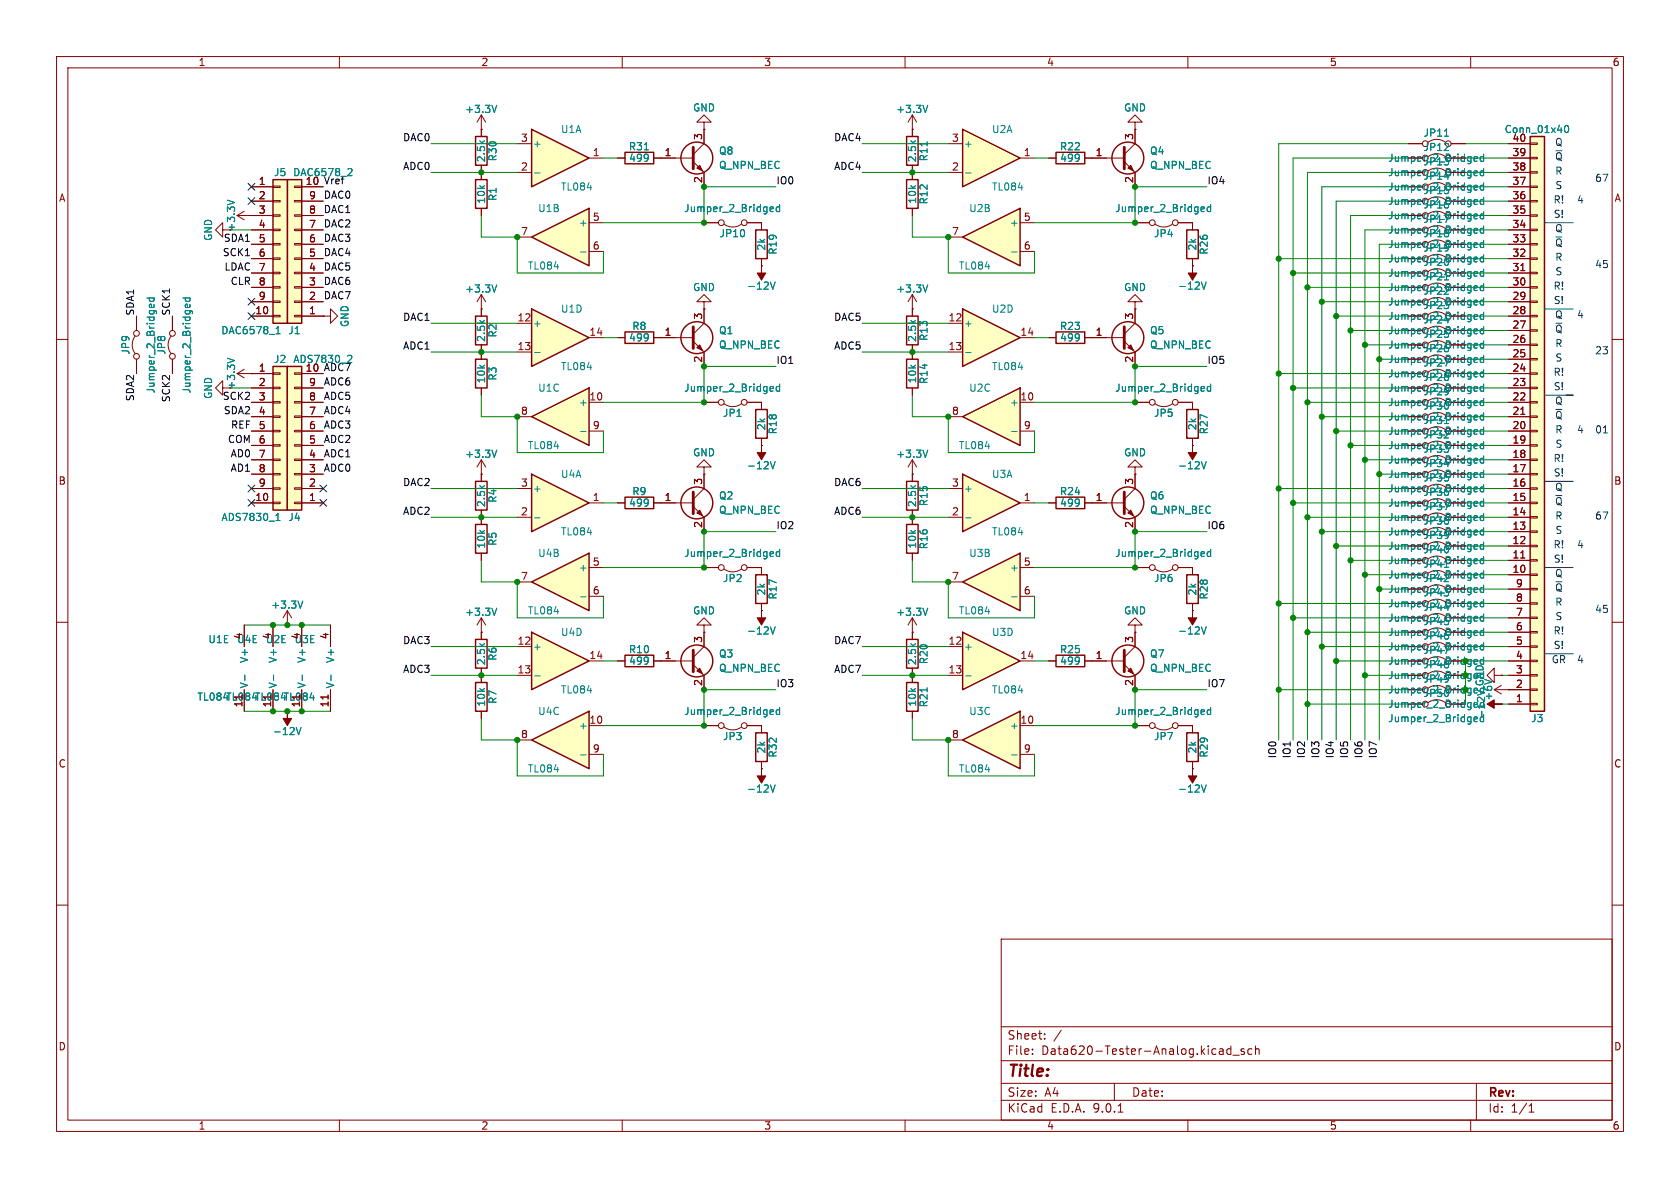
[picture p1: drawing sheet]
<svg xmlns="http://www.w3.org/2000/svg" width="297mm" height="210mm" viewBox="0 0 297 210" stroke-linecap="round" stroke-linejoin="round" font-family="sans-serif">
<defs><g id="words">
<text font-size="2.8" fill="#840000" x="178" y="190.9">Title:</text>
<g font-size="2.1" fill="#840000">
<text x="178" y="184">Sheet:</text>
<text x="178" y="186.7">File:</text>
<text x="184.1" y="186.7">Data620-Tester-Analog.kicad_sch</text>
<text x="178" y="196.9">KiCad</text>
<text x="178" y="194.1">Size:</text>
<text x="184.7" y="194.1">A4</text>
<text x="185.7" y="196.9">E.D.A.</text>
<text x="193.3" y="196.9">9.0.1</text>
<text x="200" y="194.1">Date:</text>
<text x="263" y="194.3">Rev:</text>
<text x="263" y="196.9">Id:</text>
<text x="267.1" y="196.9">1/1</text>
</g>
<g font-size="1.8" fill="#840000">
<text x="35" y="11.9">1</text>
<text x="85" y="11.9">2</text>
<text x="135" y="11.9">3</text>
<text x="185" y="11.9">4</text>
<text x="235" y="11.9">5</text>
<text x="285" y="11.9">6</text>
<text x="92" y="25.1">3</text>
<text x="104.7" y="27.7">1</text>
<text x="117.4" y="27.7">1</text>
<text x="124.2" y="24.8" transform="rotate(-90 124.2 24.8)">3</text>
<text x="168.2" y="25.1">3</text>
<text x="180.9" y="27.7">1</text>
<text x="193.6" y="27.7">1</text>
<text x="200.4" y="24.8" transform="rotate(-90 200.4 24.8)">3</text>
<text x="245.3" y="28.8">Jumper_2_Bridged</text>
<text x="267.3" y="27.7">39</text>
<text x="267.3" y="25.1">40</text>
<text x="10.3" y="35.9">A</text>
<text x="45.6" y="32.8">1</text>
<text x="45.6" y="35.3">2</text>
<text x="53.9" y="32.8">10</text>
<text x="54.5" y="35.3">9</text>
<text x="92" y="30.2">2</text>
<text x="124.2" y="32.5" transform="rotate(-90 124.2 32.5)">2</text>
<text x="168.2" y="30.2">2</text>
<text x="200.4" y="32.5" transform="rotate(-90 200.4 32.5)">2</text>
<text x="245.3" y="31.3">Jumper_2_Bridged</text>
<text x="267.3" y="35.3">36</text>
<text x="267.3" y="32.8">37</text>
<text x="267.3" y="30.2">38</text>
<text x="285.3" y="35.9">A</text>
<text x="45.6" y="37.8">3</text>
<text x="45.6" y="40.4">4</text>
<text x="54.5" y="40.4">7</text>
<text x="54.5" y="37.8">8</text>
<text x="92" y="41.7">7</text>
<text x="104.7" y="39.1">5</text>
<text x="168.2" y="41.7">7</text>
<text x="180.9" y="39.1">5</text>
<text x="245.3" y="39">Jumper_2_Bridged</text>
<text x="267.3" y="40.4">34</text>
<text x="267.3" y="37.8">35</text>
<text x="45.6" y="42.9">5</text>
<text x="45.6" y="45.5">6</text>
<text x="54.5" y="45.5">5</text>
<text x="54.5" y="42.9">6</text>
<text x="104.7" y="44.2">6</text>
<text x="180.9" y="44.2">6</text>
<text x="267.3" y="45.5">32</text>
<text x="267.3" y="42.9">33</text>
<text x="45.6" y="48">7</text>
<text x="45.6" y="50.5">8</text>
<text x="45.6" y="53.1">9</text>
<text x="54.5" y="53.1">2</text>
<text x="54.5" y="50.5">3</text>
<text x="54.5" y="48">4</text>
<text x="267.3" y="53.1">29</text>
<text x="267.3" y="50.5">30</text>
<text x="267.3" y="48">31</text>
<text x="45" y="55.6">10</text>
<text x="54.5" y="55.6">1</text>
<text x="91.4" y="56.9">12</text>
<text x="104.1" y="59.4">14</text>
<text x="117.4" y="59.4">1</text>
<text x="124.2" y="56.6" transform="rotate(-90 124.2 56.6)">3</text>
<text x="167.6" y="56.9">12</text>
<text x="180.3" y="59.4">14</text>
<text x="193.6" y="59.4">1</text>
<text x="200.4" y="56.6" transform="rotate(-90 200.4 56.6)">3</text>
<text x="245.3" y="56.7">Jumper_2_Bridged</text>
<text x="267.3" y="58.2">27</text>
<text x="267.3" y="55.6">28</text>
<text x="45.6" y="65.8">1</text>
<text x="53.9" y="65.8">10</text>
<text x="91.4" y="62">13</text>
<text x="124.2" y="64.2" transform="rotate(-90 124.2 64.2)">2</text>
<text x="167.6" y="62">13</text>
<text x="200.4" y="64.2" transform="rotate(-90 200.4 64.2)">2</text>
<text x="245.3" y="61.8">Jumper_2_Bridged</text>
<text x="245.3" y="64.4">Jumper_2_Bridged</text>
<text x="267.3" y="65.8">24</text>
<text x="267.3" y="63.2">25</text>
<text x="267.3" y="60.7">26</text>
<text x="41.8" y="69" transform="rotate(-90 41.8 69)">+3.3V</text>
<text x="45.6" y="68.3">2</text>
<text x="45.6" y="70.9">3</text>
<text x="54.5" y="70.9">8</text>
<text x="54.5" y="68.3">9</text>
<text x="104.1" y="70.9">10</text>
<text x="180.3" y="70.9">10</text>
<text x="245.3" y="69.4">Jumper_2_Bridged</text>
<text x="267.3" y="70.9">22</text>
<text x="267.3" y="68.3">23</text>
<text x="45.6" y="73.4">4</text>
<text x="45.6" y="75.9">5</text>
<text x="54.5" y="75.9">6</text>
<text x="54.5" y="73.4">7</text>
<text x="92" y="73.4">8</text>
<text x="104.7" y="75.9">9</text>
<text x="168.2" y="73.4">8</text>
<text x="180.9" y="75.9">9</text>
<text x="245.3" y="74.5">Jumper_2_Bridged</text>
<text x="267.3" y="75.9">20</text>
<text x="267.3" y="73.4">21</text>
<text x="45.6" y="78.5">6</text>
<text x="45.6" y="81">7</text>
<text x="45.6" y="83.6">8</text>
<text x="54.5" y="83.6">3</text>
<text x="54.5" y="81">4</text>
<text x="54.5" y="78.5">5</text>
<text x="245.3" y="79.6">Jumper_2_Bridged</text>
<text x="267.3" y="83.6">17</text>
<text x="267.3" y="81">18</text>
<text x="267.3" y="78.5">19</text>
<text x="10.3" y="85.9">B</text>
<text x="45" y="88.6">10</text>
<text x="45.6" y="86.1">9</text>
<text x="54.5" y="88.6">1</text>
<text x="54.5" y="86.1">2</text>
<text x="92" y="86.1">3</text>
<text x="104.7" y="88.6">1</text>
<text x="117.4" y="88.6">1</text>
<text x="124.2" y="85.8" transform="rotate(-90 124.2 85.8)">3</text>
<text x="168.2" y="86.1">3</text>
<text x="180.9" y="88.6">1</text>
<text x="193.6" y="88.6">1</text>
<text x="200.4" y="85.8" transform="rotate(-90 200.4 85.8)">3</text>
<text x="245.3" y="84.7">Jumper_2_Bridged</text>
<text x="245.3" y="89.8">Jumper_2_Bridged</text>
<text x="267.3" y="88.6">15</text>
<text x="267.3" y="86.1">16</text>
<text x="285.3" y="85.9">B</text>
<text x="92" y="91.2">2</text>
<text x="124.2" y="93.4" transform="rotate(-90 124.2 93.4)">2</text>
<text x="168.2" y="91.2">2</text>
<text x="200.4" y="93.4" transform="rotate(-90 200.4 93.4)">2</text>
<text x="245.3" y="92.3">Jumper_2_Bridged</text>
<text x="267.3" y="93.7">13</text>
<text x="267.3" y="91.2">14</text>
<text x="104.7" y="100.1">5</text>
<text x="180.9" y="100.1">5</text>
<text x="245.3" y="97.4">Jumper_2_Bridged</text>
<text x="245.3" y="99.9">Jumper_2_Bridged</text>
<text x="267.3" y="101.3">10</text>
<text x="267.3" y="98.8">11</text>
<text x="267.3" y="96.3">12</text>
<text x="92" y="102.6">7</text>
<text x="104.7" y="105.2">6</text>
<text x="168.2" y="102.6">7</text>
<text x="180.9" y="105.2">6</text>
<text x="245.3" y="105">Jumper_2_Bridged</text>
<text x="267.9" y="106.4">8</text>
<text x="267.9" y="103.9">9</text>
<text x="42.9" y="113.1" transform="rotate(-90 42.9 113.1)">4</text>
<text x="53.1" y="113.1" transform="rotate(-90 53.1 113.1)">4</text>
<text x="58.2" y="113.1" transform="rotate(-90 58.2 113.1)">4</text>
<text x="124.2" y="113.7" transform="rotate(-90 124.2 113.7)">3</text>
<text x="200.4" y="113.7" transform="rotate(-90 200.4 113.7)">3</text>
<text x="245.3" y="112.6">Jumper_2_Bridged</text>
<text x="267.9" y="111.5">6</text>
<text x="267.9" y="109">7</text>
<text x="91.4" y="114">12</text>
<text x="91.4" y="119.1">13</text>
<text x="104.1" y="116.6">14</text>
<text x="117.4" y="116.6">1</text>
<text x="167.6" y="114">12</text>
<text x="167.6" y="119.1">13</text>
<text x="180.3" y="116.6">14</text>
<text x="193.6" y="116.6">1</text>
<text x="267.9" y="119.1">3</text>
<text x="267.9" y="116.6">4</text>
<text x="267.9" y="114">5</text>
<text x="34.8" y="124.1">TL084TL084TL084TL084</text>
<text x="42.9" y="125.1" transform="rotate(-90 42.9 125.1)">11</text>
<text x="53.1" y="125.1" transform="rotate(-90 53.1 125.1)">11</text>
<text x="58.2" y="125.1" transform="rotate(-90 58.2 125.1)">11</text>
<text x="124.2" y="121.4" transform="rotate(-90 124.2 121.4)">2</text>
<text x="200.4" y="121.4" transform="rotate(-90 200.4 121.4)">2</text>
<text x="267.9" y="124.2">1</text>
<text x="267.9" y="121.7">2</text>
<text x="92" y="130.6">8</text>
<text x="104.1" y="128">10</text>
<text x="168.2" y="130.6">8</text>
<text x="180.3" y="128">10</text>
<text x="10.3" y="135.9">C</text>
<text x="104.7" y="133.1">9</text>
<text x="180.9" y="133.1">9</text>
<text x="285.3" y="135.9">C</text>
<text x="10.3" y="185.9">D</text>
<text x="285.3" y="185.9">D</text>
<text x="35" y="199.9">1</text>
<text x="85" y="199.9">2</text>
<text x="135" y="199.9">3</text>
<text x="185" y="199.9">4</text>
<text x="235" y="199.9">5</text>
<text x="285" y="199.9">6</text>
</g>
<g font-size="1.8" fill="#008484">
<text x="82.1" y="20.2">+3.3V</text>
<text x="99.1" y="23.7">U1A</text>
<text x="122.4" y="19.9">GND</text>
<text x="158.3" y="20.2">+3.3V</text>
<text x="175.3" y="23.7">U2A</text>
<text x="198.6" y="19.9">GND</text>
<text x="265.9" y="23.7">Conn_01x40</text>
<text x="86" y="28.8" transform="rotate(-90 86 28.8)">2.5k</text>
<text x="88" y="28.6" transform="rotate(-90 88 28.6)">R30</text>
<text x="94.1" y="26.3">+</text>
<text x="111.1" y="26.8">R31</text>
<text x="111.1" y="28.8">499</text>
<text x="127" y="27.5">Q8</text>
<text x="162.2" y="28.8" transform="rotate(-90 162.2 28.8)">2.5k</text>
<text x="164.2" y="28.6" transform="rotate(-90 164.2 28.6)">R11</text>
<text x="170.3" y="26.3">+</text>
<text x="187.3" y="26.8">R22</text>
<text x="187.3" y="28.8">499</text>
<text x="203.2" y="27.5">Q4</text>
<text x="251.6" y="24.4">JP11</text>
<text x="251.6" y="26.9">JP12</text>
<text x="251.6" y="29.4">JP13</text>
<text x="48.3" y="31.3">J5</text>
<text x="51.7" y="31.3">DAC6578_2</text>
<text x="57.1" y="32.7">Vref</text>
<text x="88" y="35.6" transform="rotate(-90 88 35.6)">R1</text>
<text x="99.1" y="33.9">TL084</text>
<text x="127" y="30.1">Q_NPN_BEC</text>
<text x="175.3" y="33.9">TL084</text>
<text x="203.2" y="30.1">Q_NPN_BEC</text>
<text x="245.3" y="33.9">Jumper_2_Bridged</text>
<text x="251.6" y="34.5">JP15</text>
<text x="251.6" y="32">JP14</text>
<text x="41.8" y="41" transform="rotate(-90 41.8 41)">+3.3V</text>
<text x="86" y="36.1" transform="rotate(-90 86 36.1)">10k</text>
<text x="95" y="37.7">U1B</text>
<text x="102.2" y="40.2">+</text>
<text x="120.9" y="37.7">Jumper_2_Bridged</text>
<text x="162.2" y="36.1" transform="rotate(-90 162.2 36.1)">10k</text>
<text x="164.2" y="36.2" transform="rotate(-90 164.2 36.2)">R12</text>
<text x="171.2" y="37.7">U2B</text>
<text x="178.4" y="40.2">+</text>
<text x="197.1" y="37.7">Jumper_2_Bridged</text>
<text x="245.3" y="36.4">Jumper_2_Bridged</text>
<text x="245.3" y="41.5">Jumper_2_Bridged</text>
<text x="251.6" y="39.6">JP17</text>
<text x="251.6" y="37.1">JP16</text>
<text x="37.7" y="42.7" transform="rotate(-90 37.7 42.7)">GND</text>
<text x="93.2" y="47.9">TL084</text>
<text x="127.1" y="42.1">JP10</text>
<text x="135.5" y="44.4" transform="rotate(-90 135.5 44.4)">2k</text>
<text x="137.5" y="45.1" transform="rotate(-90 137.5 45.1)">R19</text>
<text x="169.4" y="47.9">TL084</text>
<text x="203.9" y="42.1">JP4</text>
<text x="211.7" y="44.4" transform="rotate(-90 211.7 44.4)">2k</text>
<text x="213.7" y="45.1" transform="rotate(-90 213.7 45.1)">R26</text>
<text x="245.3" y="46.6">Jumper_2_Bridged</text>
<text x="245.3" y="44">Jumper_2_Bridged</text>
<text x="251.6" y="47.2">JP20</text>
<text x="251.6" y="44.7">JP19</text>
<text x="251.6" y="42.1">JP18</text>
<text x="82.1" y="51.9">+3.3V</text>
<text x="122.4" y="51.7">GND</text>
<text x="132" y="51.4">-12V</text>
<text x="158.3" y="51.9">+3.3V</text>
<text x="198.6" y="51.7">GND</text>
<text x="208.2" y="51.4">-12V</text>
<text x="245.3" y="51.7">Jumper_2_Bridged</text>
<text x="245.3" y="49.1">Jumper_2_Bridged</text>
<text x="251.6" y="52.3">JP22</text>
<text x="251.6" y="49.8">JP21</text>
<text x="39" y="59.3">DAC6578_1</text>
<text x="50.9" y="59.3">J1</text>
<text x="61.8" y="57.9" transform="rotate(-90 61.8 57.9)">GND</text>
<text x="88" y="59.8" transform="rotate(-90 88 59.8)">R2</text>
<text x="94.1" y="58">+</text>
<text x="99.1" y="55.5">U1D</text>
<text x="111.7" y="58.5">R8</text>
<text x="127" y="59.3">Q1</text>
<text x="170.3" y="58">+</text>
<text x="175.3" y="55.5">U2D</text>
<text x="187.3" y="58.5">R23</text>
<text x="203.2" y="59.3">Q5</text>
<text x="245.3" y="54.2">Jumper_2_Bridged</text>
<text x="245.3" y="59.3">Jumper_2_Bridged</text>
<text x="251.6" y="57.4">JP24</text>
<text x="251.6" y="59.9">JP25</text>
<text x="251.6" y="54.8">JP23</text>
<text x="23.1" y="62.8" transform="rotate(-90 23.1 62.8)">JP9</text>
<text x="29.4" y="62.8" transform="rotate(-90 29.4 62.8)">JP8</text>
<text x="48.3" y="64.4">J2</text>
<text x="51.8" y="64.4">ADS7830_2</text>
<text x="57.1" y="65.7">ADC7</text>
<text x="86" y="60.5" transform="rotate(-90 86 60.5)">2.5k</text>
<text x="99.1" y="65.6">TL084</text>
<text x="111.1" y="60.6">499</text>
<text x="127" y="61.8">Q_NPN_BEC</text>
<text x="162.2" y="60.5" transform="rotate(-90 162.2 60.5)">2.5k</text>
<text x="164.2" y="60.4" transform="rotate(-90 164.2 60.4)">R13</text>
<text x="175.3" y="65.6">TL084</text>
<text x="187.3" y="60.6">499</text>
<text x="203.2" y="61.8">Q_NPN_BEC</text>
<text x="251.6" y="65">JP27</text>
<text x="251.6" y="62.5">JP26</text>
<text x="27.5" y="69.6" transform="rotate(-90 27.5 69.6)">Jumper_2_Bridged</text>
<text x="33.9" y="69.6" transform="rotate(-90 33.9 69.6)">Jumper_2_Bridged</text>
<text x="37.7" y="70.6" transform="rotate(-90 37.7 70.6)">GND</text>
<text x="86" y="67.9" transform="rotate(-90 86 67.9)">10k</text>
<text x="88" y="67.4" transform="rotate(-90 88 67.4)">R3</text>
<text x="95" y="69.4">U1C</text>
<text x="102.2" y="72">+</text>
<text x="120.9" y="69.4">Jumper_2_Bridged</text>
<text x="162.2" y="67.9" transform="rotate(-90 162.2 67.9)">10k</text>
<text x="164.2" y="68" transform="rotate(-90 164.2 68)">R14</text>
<text x="171.2" y="69.4">U2C</text>
<text x="178.4" y="72">+</text>
<text x="197.1" y="69.4">Jumper_2_Bridged</text>
<text x="245.3" y="66.9">Jumper_2_Bridged</text>
<text x="245.3" y="72">Jumper_2_Bridged</text>
<text x="251.6" y="70.1">JP29</text>
<text x="251.6" y="67.5">JP28</text>
<text x="127.7" y="73.9">JP1</text>
<text x="135.5" y="76.2" transform="rotate(-90 135.5 76.2)">2k</text>
<text x="137.5" y="76.9" transform="rotate(-90 137.5 76.9)">R18</text>
<text x="203.9" y="73.9">JP5</text>
<text x="211.7" y="76.2" transform="rotate(-90 211.7 76.2)">2k</text>
<text x="213.7" y="76.9" transform="rotate(-90 213.7 76.9)">R27</text>
<text x="245.3" y="77.1">Jumper_2_Bridged</text>
<text x="251.6" y="72.6">JP30</text>
<text x="251.6" y="77.7">JP32</text>
<text x="251.6" y="75.2">JP31</text>
<text x="82.1" y="81.1">+3.3V</text>
<text x="93.2" y="79.6">TL084</text>
<text x="122.4" y="80.9">GND</text>
<text x="132" y="83.2">-12V</text>
<text x="158.3" y="81.1">+3.3V</text>
<text x="169.4" y="79.6">TL084</text>
<text x="198.6" y="80.9">GND</text>
<text x="208.2" y="83.2">-12V</text>
<text x="245.3" y="82.1">Jumper_2_Bridged</text>
<text x="251.6" y="82.8">JP34</text>
<text x="251.6" y="80.2">JP33</text>
<text x="86" y="89.8" transform="rotate(-90 86 89.8)">2.5k</text>
<text x="88" y="89" transform="rotate(-90 88 89)">R4</text>
<text x="94.1" y="87.2">+</text>
<text x="99.1" y="84.7">U4A</text>
<text x="111.1" y="89.8">499</text>
<text x="111.7" y="87.7">R9</text>
<text x="127" y="88.5">Q2</text>
<text x="162.2" y="89.8" transform="rotate(-90 162.2 89.8)">2.5k</text>
<text x="164.2" y="89.6" transform="rotate(-90 164.2 89.6)">R15</text>
<text x="170.3" y="87.2">+</text>
<text x="175.3" y="84.7">U3A</text>
<text x="187.3" y="87.7">R24</text>
<text x="187.3" y="89.8">499</text>
<text x="203.2" y="88.5">Q6</text>
<text x="245.3" y="87.2">Jumper_2_Bridged</text>
<text x="251.6" y="87.9">JP36</text>
<text x="251.6" y="85.3">JP35</text>
<text x="39.1" y="92.3">ADS7830_1</text>
<text x="50.9" y="92.3">J4</text>
<text x="99.1" y="94.8">TL084</text>
<text x="127" y="91">Q_NPN_BEC</text>
<text x="175.3" y="94.8">TL084</text>
<text x="203.2" y="91">Q_NPN_BEC</text>
<text x="245.3" y="94.8">Jumper_2_Bridged</text>
<text x="251.6" y="90.4">JP37</text>
<text x="251.6" y="92.9">JP38</text>
<text x="251.6" y="95.5">JP39</text>
<text x="86" y="97.1" transform="rotate(-90 86 97.1)">10k</text>
<text x="88" y="96.6" transform="rotate(-90 88 96.6)">R5</text>
<text x="95" y="98.7">U4B</text>
<text x="102.2" y="101.2">+</text>
<text x="120.9" y="98.7">Jumper_2_Bridged</text>
<text x="162.2" y="97.1" transform="rotate(-90 162.2 97.1)">10k</text>
<text x="164.2" y="97.2" transform="rotate(-90 164.2 97.2)">R16</text>
<text x="171.2" y="98.7">U3B</text>
<text x="178.4" y="101.2">+</text>
<text x="197.1" y="98.7">Jumper_2_Bridged</text>
<text x="251.6" y="100.6">JP41</text>
<text x="251.6" y="98">JP40</text>
<text x="47.9" y="107.8">+3.3V</text>
<text x="127.7" y="103.1">JP2</text>
<text x="135.5" y="105.4" transform="rotate(-90 135.5 105.4)">2k</text>
<text x="137.5" y="106.1" transform="rotate(-90 137.5 106.1)">R17</text>
<text x="203.9" y="103.1">JP6</text>
<text x="211.7" y="105.4" transform="rotate(-90 211.7 105.4)">2k</text>
<text x="213.7" y="106.1" transform="rotate(-90 213.7 106.1)">R28</text>
<text x="245.3" y="107.5">Jumper_2_Bridged</text>
<text x="245.3" y="102.5">Jumper_2_Bridged</text>
<text x="251.6" y="105.6">JP43</text>
<text x="251.6" y="103.1">JP42</text>
<text x="36.7" y="113.9">U1E</text>
<text x="41.8" y="113.9">U4E</text>
<text x="46.9" y="113.9">U2E</text>
<text x="48" y="113.1" transform="rotate(-90 48 113.1)">4</text>
<text x="52" y="113.9">U3E</text>
<text x="82.1" y="109.1">+3.3V</text>
<text x="93.2" y="108.8">TL084</text>
<text x="99.1" y="112.6">U4D</text>
<text x="122.4" y="108.8">GND</text>
<text x="132" y="112.4">-12V</text>
<text x="158.3" y="109.1">+3.3V</text>
<text x="169.4" y="108.8">TL084</text>
<text x="175.3" y="112.6">U3D</text>
<text x="198.6" y="108.8">GND</text>
<text x="208.2" y="112.4">-12V</text>
<text x="245.3" y="110.1">Jumper_2_Bridged</text>
<text x="251.6" y="110.7">JP45</text>
<text x="251.6" y="113.3">JP46</text>
<text x="251.6" y="108.2">JP44</text>
<text x="44" y="117.3" transform="rotate(-90 44 117.3)">V+</text>
<text x="49.1" y="117.3" transform="rotate(-90 49.1 117.3)">V+</text>
<text x="54.2" y="117.3" transform="rotate(-90 54.2 117.3)">V+</text>
<text x="59.3" y="117.3" transform="rotate(-90 59.3 117.3)">V+</text>
<text x="86" y="117.7" transform="rotate(-90 86 117.7)">2.5k</text>
<text x="88" y="116.9" transform="rotate(-90 88 116.9)">R6</text>
<text x="94.1" y="115.2">+</text>
<text x="111.1" y="115.7">R10</text>
<text x="111.1" y="117.7">499</text>
<text x="127" y="119">Q_NPN_BEC</text>
<text x="127" y="116.4">Q3</text>
<text x="162.2" y="117.7" transform="rotate(-90 162.2 117.7)">2.5k</text>
<text x="164.2" y="117.5" transform="rotate(-90 164.2 117.5)">R20</text>
<text x="170.3" y="115.2">+</text>
<text x="187.3" y="115.7">R25</text>
<text x="187.3" y="117.7">499</text>
<text x="203.2" y="119">Q_NPN_BEC</text>
<text x="203.2" y="116.4">Q7</text>
<text x="245.3" y="115.2">Jumper_2_Bridged</text>
<text x="251.6" y="118.3">JP48</text>
<text x="251.6" y="115.8">JP47</text>
<text x="44" y="121.8" transform="rotate(-90 44 121.8)">V-</text>
<text x="48" y="125.1" transform="rotate(-90 48 125.1)">11</text>
<text x="49.1" y="121.8" transform="rotate(-90 49.1 121.8)">V-</text>
<text x="54.2" y="121.8" transform="rotate(-90 54.2 121.8)">V-</text>
<text x="59.3" y="121.8" transform="rotate(-90 59.3 121.8)">V-</text>
<text x="86" y="125" transform="rotate(-90 86 125)">10k</text>
<text x="88" y="124.5" transform="rotate(-90 88 124.5)">R7</text>
<text x="99.1" y="122.8">TL084</text>
<text x="162.2" y="125" transform="rotate(-90 162.2 125)">10k</text>
<text x="164.2" y="125.1" transform="rotate(-90 164.2 125.1)">R21</text>
<text x="175.3" y="122.8">TL084</text>
<text x="245.3" y="125.3">Jumper_2_Bridged</text>
<text x="251.6" y="120.9">JP49</text>
<text x="251.6" y="123.4">JP50</text>
<text x="262.5" y="121.4" transform="rotate(-90 262.5 121.4)">GND</text>
<text x="264" y="124" transform="rotate(-90 264 124)">+6V</text>
<text x="48.2" y="130.1">-12V</text>
<text x="95" y="126.6">U4C</text>
<text x="102.2" y="129.1">+</text>
<text x="120.9" y="126.6">Jumper_2_Bridged</text>
<text x="127.7" y="131">JP3</text>
<text x="171.2" y="126.6">U3C</text>
<text x="178.4" y="129.1">+</text>
<text x="197.1" y="126.6">Jumper_2_Bridged</text>
<text x="203.9" y="131">JP7</text>
<text x="245.3" y="127.9">Jumper_2_Bridged</text>
<text x="262.7" y="127.1" transform="rotate(-90 262.7 127.1)">-12V</text>
<text x="270.6" y="127.9">J3</text>
<text x="93.2" y="136.8">TL084</text>
<text x="135.5" y="133.3" transform="rotate(-90 135.5 133.3)">2k</text>
<text x="137.5" y="134" transform="rotate(-90 137.5 134)">R32</text>
<text x="169.4" y="136.8">TL084</text>
<text x="211.7" y="133.3" transform="rotate(-90 211.7 133.3)">2k</text>
<text x="213.7" y="134" transform="rotate(-90 213.7 134)">R29</text>
<text x="132" y="140.3">-12V</text>
<text x="208.2" y="140.3">-12V</text>
</g>
<g font-size="1.8">
<text x="71.2" y="25.1">DAC0</text>
<text x="147.4" y="25.1">DAC4</text>
<text x="57.1" y="35.2">DAC0</text>
<text x="71.2" y="30.1">ADC0</text>
<text x="137.2" y="32.7">IO0</text>
<text x="147.4" y="30.1">ADC4</text>
<text x="213.4" y="32.7">IO4</text>
<text x="57.1" y="37.8">DAC1</text>
<text x="57.1" y="40.3">DAC2</text>
<text x="39.3" y="45.4">SCK1</text>
<text x="39.5" y="42.8">SDA1</text>
<text x="39.6" y="47.9">LDAC</text>
<text x="57.1" y="42.8">DAC3</text>
<text x="57.1" y="47.9">DAC5</text>
<text x="57.1" y="45.4">DAC4</text>
<text x="40.7" y="50.5">CLR</text>
<text x="57.1" y="53">DAC7</text>
<text x="57.1" y="50.5">DAC6</text>
<text x="23.8" y="55.9" transform="rotate(-90 23.8 55.9)">SDA1</text>
<text x="30.1" y="55.9" transform="rotate(-90 30.1 55.9)">SCK1</text>
<text x="71.2" y="56.8">DAC1</text>
<text x="147.4" y="56.8">DAC5</text>
<text x="71.2" y="61.9">ADC1</text>
<text x="137.2" y="64.4">IO1</text>
<text x="147.4" y="61.9">ADC5</text>
<text x="213.4" y="64.4">IO5</text>
<text x="23.8" y="71" transform="rotate(-90 23.8 71)">SDA2</text>
<text x="30.1" y="71.2" transform="rotate(-90 30.1 71.2)">SCK2</text>
<text x="39.3" y="70.8">SCK2</text>
<text x="57.1" y="70.8">ADC5</text>
<text x="57.1" y="68.2">ADC6</text>
<text x="39.5" y="73.3">SDA2</text>
<text x="40.7" y="75.9">REF</text>
<text x="57.1" y="75.9">ADC3</text>
<text x="57.1" y="73.3">ADC4</text>
<text x="40.2" y="78.4">COM</text>
<text x="40.7" y="83.5">AD1</text>
<text x="40.7" y="80.9">AD0</text>
<text x="57.1" y="83.5">ADC0</text>
<text x="57.1" y="80.9">ADC1</text>
<text x="57.1" y="78.4">ADC2</text>
<text x="71.2" y="86">DAC2</text>
<text x="147.4" y="86">DAC6</text>
<text x="71.2" y="91.1">ADC2</text>
<text x="137.2" y="93.6">IO2</text>
<text x="147.4" y="91.1">ADC6</text>
<text x="213.4" y="93.6">IO6</text>
<text x="71.2" y="114">DAC3</text>
<text x="147.4" y="114">DAC7</text>
<text x="71.2" y="119">ADC3</text>
<text x="147.4" y="119">ADC7</text>
<text x="137.2" y="121.6">IO3</text>
<text x="213.4" y="121.6">IO7</text>
<text x="225.7" y="134.2" transform="rotate(-90 225.7 134.2)">IO0</text>
<text x="228.3" y="134.2" transform="rotate(-90 228.3 134.2)">IO1</text>
<text x="230.8" y="134.2" transform="rotate(-90 230.8 134.2)">IO2</text>
<text x="233.3" y="134.2" transform="rotate(-90 233.3 134.2)">IO3</text>
<text x="235.9" y="134.2" transform="rotate(-90 235.9 134.2)">IO4</text>
<text x="238.4" y="134.2" transform="rotate(-90 238.4 134.2)">IO5</text>
<text x="241" y="134.2" transform="rotate(-90 241 134.2)">IO6</text>
<text x="243.5" y="134.2" transform="rotate(-90 243.5 134.2)">IO7</text>
</g>
<g font-size="1.8" fill="#0000c2">
<text x="274.8" y="28.6">~{Q}</text>
<text x="274.8" y="26">Q</text>
<text x="274.9" y="31.1">R</text>
<text x="274.9" y="33.6">S</text>
<text x="281.9" y="32.4">67</text>
<text x="274.6" y="36.2">R!</text>
<text x="274.6" y="38.7">S!</text>
<text x="274.8" y="41.3">Q</text>
<text x="278.7" y="36.2">4</text>
<text x="274.8" y="43.8">~{Q}</text>
<text x="274.9" y="46.3">R</text>
<text x="281.9" y="47.6">45</text>
<text x="274.6" y="51.4">R!</text>
<text x="274.6" y="54">S!</text>
<text x="274.9" y="48.9">S</text>
<text x="274.8" y="56.5">Q</text>
<text x="274.8" y="59">~{Q}</text>
<text x="278.7" y="56.5">4</text>
<text x="274.9" y="61.6">R</text>
<text x="274.9" y="64.1">S</text>
<text x="281.9" y="62.8">23</text>
<text x="274.6" y="66.7">R!</text>
<text x="274.6" y="69.2">S!</text>
<text x="274.8" y="71.7">Q</text>
<text x="274.8" y="74.3">~{Q}</text>
<text x="274.9" y="76.8">R</text>
<text x="278.7" y="76.8">4</text>
<text x="281.9" y="76.8">01</text>
<text x="274.6" y="81.9">R!</text>
<text x="274.9" y="79.4">S</text>
<text x="274.6" y="84.4">S!</text>
<text x="274.8" y="89.5">~{Q}</text>
<text x="274.8" y="87">Q</text>
<text x="274.9" y="92.1">R</text>
<text x="274.9" y="94.6">S</text>
<text x="281.9" y="92.1">67</text>
<text x="274.6" y="97.1">R!</text>
<text x="274.6" y="99.7">S!</text>
<text x="278.7" y="97.1">4</text>
<text x="274.8" y="104.8">~{Q}</text>
<text x="274.8" y="102.2">Q</text>
<text x="274.9" y="107.3">R</text>
<text x="274.6" y="112.4">R!</text>
<text x="274.9" y="109.8">S</text>
<text x="281.9" y="108.6">45</text>
<text x="274.2" y="117.5">GR</text>
<text x="274.6" y="114.9">S!</text>
<text x="278.7" y="117.5">4</text>
</g>
<g font-size="1.8" fill="#008400">
<text x="245.3" y="117.7">Jumper_2_Bridged</text>
<text x="245.3" y="122.8">Jumper_2_Bridged</text>
<text x="245.3" y="120.2">Jumper_2_Bridged</text>
</g>
</g></defs>
<g fill="none" stroke="#840000" stroke-width=".18">
<path d="M10 10h277v190h-277zM12 12h273v186h-273zM60 10v2M110 10v2M160 10v2M210 10v2M260 10v2M210.8 39.4v1.2M248.9 25.4h2.6M252.5 25.1a2.54 2.54 0 0 1 3 0M256.5 25.4h2.6M193 59.7h5.8"/>
<path d="M200.7 53.3h1.2l-1.2-1.2-1.3 1.2h1.3v1.3M200.7 54.6h.1M200.7 54.6v2.6l-1.9 1.9M210.8 47h.1M210.8 45.7v1.3M10 60h2M198.8 60.3l1.9 1.9v2.6M252.5 73.4a2.54 2.54 0 0 1 3 0M252.5 78.5a2.54 2.54 0 0 1 3 0M252.5 70.9a2.54 2.54 0 0 1 3 0M252.5 65.8a2.54 2.54 0 0 1 3 0M285 60h2"/>
<path d="M252.5 83.6a2.54 2.54 0 0 1 3 0M252.5 88.6a2.54 2.54 0 0 1 3 0M10 110h2M161.3 111.8h.1M161.3 109.2l-.8 1.3M161.3 109.2l.8 1.3M161.3 109.2v3.8M161.3 118.1v2.6M200.7 100.3h2.5M204.2 100.6a2.54 2.54 0 0 0 3.1 0M208.3 100.3h2.5M252.5 106.4a2.54 2.54 0 0 1 3 0"/>
<path d="M252.5 101.3a2.54 2.54 0 0 1 3 0M285 110h2M161.3 125.7v1.3M200.7 128.3h2.5M204.2 128.5a2.54 2.54 0 0 0 3.1 0M208.3 128.3h2.5v1.2M210.8 135.9h.1M210.8 134.6v1.3M10 160h2M177 166h108v32h-108zM285 160h2M60 198v2"/>
<path d="M110 198v2M160 198v2M177 194.5h108M177 191.5h108M177 187.5h108M177 181.5h108M182.5 186.3v.1M182.5 185.5v.1M184.7 183.6v.1M184.7 182.8v.1M187.6 182.1l-1.3 2M197 191.5v3"/>
<path d="M197.7 196.6h.8M210 198v2M217.6 184.9v1.5M217.6 185.5l-.4-.1-.3 .3v.4l.1 .2h.6M218 186.5h1.1M220 185.5l-.4-.1-.2 .2 .1 .2 .5 .2v.3h-.6M221.3 185.5l-.4-.1-.3 .3v.4l.1 .2h.6M222 185.5l.2-.1 .3 .1 .1 .9M222 184.9v1.5M260 198v2M261 191.5v6.5M270.3 196.6h.9"/>
<path d="M270.3 195.5l.4-.4v1.5"/>
<circle cx="252" cy="25.4" r=".51"/>
<circle cx="256" cy="25.4" r=".51"/>
<circle cx="203.7" cy="100.3" r=".51"/>
<circle cx="207.8" cy="100.3" r=".51"/>
<circle cx="203.7" cy="128.3" r=".51"/>
<circle cx="207.8" cy="128.3" r=".51"/>
</g>
<g fill="none" stroke="#008484" stroke-width=".18">
<path d="M255.4 24.1h.7M260.7 27.7h.3l.2 .3-.6 .1M260.7 28.5h.4M262.3 27.2v1.3M262.3 27.7h-.4l-.2 .2 .1 .6h.5M212.4 49.9l.4 1.2 .4-1.2M260.7 68.4l.3-.1 .2 .3-.6 .1M260.7 73.5l.3-.1 .2 .3-.6 .1M260.7 76l.3-.1 .2 .3-.6 .2M260.7 76.7h.4M260.7 74.2h.4M260.7 69.1h.4"/>
<path d="M262.3 67.9v1.3M262.3 73v1.2M262.3 75.5v1.3M262.3 68.4l-.4-.1-.2 .3 .1 .5h.5M262.3 73.5l-.4-.1-.2 .2 .1 .6h.5M262.3 76l-.4-.1-.2 .3 .1 .5h.5M212.4 98.3h.5M212.4 97.6l.4-.1 .1 .3-.6 .1M214 97.6l-.3-.1-.3 .3 .1 .5h.5M214 97.1v1.3M260.7 81.1l.3-.1 .2 .3-.6 .1M260.7 86.2l.3-.1 .2 .3-.6 .1"/>
<path d="M260.7 91.2h.3l.2 .3-.6 .1M260.7 86.9h.4M260.7 81.8h.4M260.7 92h.4M262.3 80.6v1.3M262.3 85.7v1.2M262.3 90.7v1.3M262.3 81.1l-.4-.1-.2 .3 .1 .5h.5M262.3 86.2l-.4-.1-.2 .2 .1 .6h.5M262.3 91.2h-.4l-.2 .2 .1 .6h.5M164 107.5l-.4 1.3M260.7 109.7h.4"/>
<path d="M260.7 109h.3l.2 .3-.6 .1M260.7 103.9h.3l.2 .3-.6 .1M260.7 104.7h.4M262.3 109h-.4l-.2 .2 .1 .5h.5M262.3 103.4v1.3M262.3 108.5v1.3M262.3 103.9h-.4l-.2 .2 .1 .6h.5M163.9 121.6v.7M212.4 125.5h.4l.1 .3-.6 .1M212.4 126.2h.5M212.4 138.8l.4 1.2 .4-1.2M214 125v1.3"/>
<path d="M214 125.5h-.3l-.3 .2 .1 .5h.5"/>
</g>
<g fill="none" stroke="#840000" stroke-width=".25">
<path d="M209.8 40.6h2v5.1h-2zM160.3 113h2v5.1h-2zM160.3 120.7h2v5h-2zM209.8 129.5h2v5.1h-2z"/>
<circle cx="199.4" cy="59.7" r="2.82"/>
</g>
<g fill="#840000" stroke="#840000" stroke-width=".18">
<path d="M210.8 135.9v1.3h.8l-.8 1.2-.7-1.2h.7z"/>
<path d="M210.8 47v1.3h.8l-.8 1.2-.7-1.2h.7z"/>
<path d="M199.4 61.5l.5-.5 .5 1z"/>
</g>
<path d="M198.8 57.8v3.8" fill="none" stroke="#840000" stroke-width=".51"/>
<path d="M270.5 24.1h2.5v101.6h-2.5z" fill="#ffffc2"/>
<path d="M270.5 24.1h2.5v101.6h-2.5z" fill="none" stroke="#840000" stroke-width=".25"/>
<g fill="none" stroke="#840000" stroke-width=".18">
<path d="M200.7 39.4h2.5M204.2 39.6a2.54 2.54 0 0 0 3.1 0M208.3 39.4h2.5M266.7 38.1h3.8M266.7 35.6h3.8M266.7 33h3.8M266.7 30.5h3.8M266.7 27.9h3.8M266.7 25.4h3.8M270.5 38h1.3v.2h-1.3zM270.5 35.4h1.3v.3h-1.3zM270.5 32.9h1.3v.2h-1.3z"/>
<path d="M270.5 30.4h1.3v.2h-1.3zM270.5 27.8h1.3v.3h-1.3zM270.5 25.3h1.3v.2h-1.3zM252.5 58.2a2.54 2.54 0 0 1 3 0M266.7 58.4h3.8M266.7 55.9h3.8M266.7 53.3h3.8M266.7 50.8h3.8M266.7 48.3h3.8M266.7 45.7h3.8M266.7 43.2h3.8M266.7 40.6h3.8"/>
<path d="M268.8 47.8h.8M270.5 58.3h1.3v.2h-1.3zM270.5 55.8h1.3v.2h-1.3zM270.5 53.2h1.3v.3h-1.3zM270.5 50.7h1.3v.2h-1.3zM270.5 48.1h1.3v.3h-1.3zM270.5 45.6h1.3v.2h-1.3zM270.5 43.1h1.3v.2h-1.3zM270.5 40.5h1.3v.3h-1.3zM252.5 60.7a2.54 2.54 0 0 1 3 0M252.5 63.2a2.54 2.54 0 0 1 3 0M252.5 68.3a2.54 2.54 0 0 1 3 0"/>
<path d="M252.5 75.9a2.54 2.54 0 0 1 3 0M266.7 78.7h3.8M266.7 76.2h3.8M266.7 73.7h3.8M266.7 71.1h3.8M266.7 68.6h3.8M266.7 66h3.8M266.7 63.5h3.8M266.7 61h3.8M268.8 73.2h.8M270.5 78.6h1.3v.3h-1.3zM270.5 76.1h1.3v.2h-1.3z"/>
<path d="M270.5 73.5h1.3v.3h-1.3zM270.5 71h1.3v.2h-1.3zM270.5 68.5h1.3v.2h-1.3zM270.5 65.9h1.3v.3h-1.3zM270.5 63.4h1.3v.2h-1.3zM270.5 60.8h1.3v.3h-1.3zM252.5 81a2.54 2.54 0 0 1 3 0M252.5 86.1a2.54 2.54 0 0 1 3 0M266.7 99.1h3.8M266.7 96.5h3.8M266.7 94h3.8M266.7 91.4h3.8"/>
<path d="M266.7 88.9h3.8M266.7 86.4h3.8M266.7 83.8h3.8M266.7 81.3h3.8M268.8 98.6h.8M270.5 98.9h1.3v.3h-1.3zM270.5 96.4h1.3v.2h-1.3zM270.5 93.9h1.3v.2h-1.3zM270.5 91.3h1.3v.3h-1.3zM270.5 88.8h1.3v.2h-1.3zM270.5 86.2h1.3v.3h-1.3zM270.5 83.7h1.3v.2h-1.3z"/>
<path d="M270.5 81.2h1.3v.2h-1.3zM53.3 110.5v3.8M252.5 119.1a2.54 2.54 0 0 1 3 0M252.5 111.5a2.54 2.54 0 0 1 3 0M252.5 116.6a2.54 2.54 0 0 1 3 0M252.5 114a2.54 2.54 0 0 1 3 0M252.5 109a2.54 2.54 0 0 1 3 0M266.7 119.4h3.8M266.7 116.8h3.8M266.7 114.3h3.8M266.7 111.8h3.8M266.7 109.2h3.8"/>
<path d="M266.7 106.7h3.8M266.7 104.1h3.8M266.7 101.6h3.8M270.5 119.3h1.3v.2h-1.3zM270.5 116.7h1.3v.3h-1.3zM270.5 114.2h1.3v.2h-1.3zM270.5 111.6h1.3v.3h-1.3zM270.5 109.1h1.3v.2h-1.3zM270.5 106.6h1.3v.2h-1.3zM270.5 104h1.3v.3h-1.3zM270.5 101.5h1.3v.2h-1.3zM53.3 121.9v3.8"/>
<path d="M252.5 121.7a2.54 2.54 0 0 1 3 0M252.5 124.2a2.54 2.54 0 0 1 3 0M265.4 124.5h.1M266.7 124.5h3.8M266.7 121.9h3.8M270.5 124.3h1.3v.3h-1.3zM270.5 121.8h1.3v.2h-1.3z"/>
<circle cx="203.7" cy="39.4" r=".51"/>
<circle cx="207.8" cy="39.4" r=".51"/>
</g>
<g fill="none" stroke="#008484" stroke-width=".18">
<path d="M212.4 37.3h.5M212.4 36.6h.4l.1 .3-.6 .1M214 36.6h-.3l-.3 .2 .1 .5h.5M214 36.1v1.3M276.7 22.3l.2-.1a.68 .68 0 0 1 .4 .6 .68 .68 0 0 1-.4 .6l-.2-.1-.1-.3zM260.7 61.5h.4M260.7 60.8l.3-.1 .2 .3-.6 .1M260.7 63.3l.3-.1 .2 .3-.6 .2M260.7 65.8h.3l.2 .3-.6 .1M260.7 70.9h.3l.2 .3-.6 .1M260.7 78.5h.3l.2 .3-.6 .1M260.7 64h.4"/>
<path d="M260.7 66.6h.4M260.7 71.6h.4M260.7 79.3h.4M262.3 60.8l-.4-.1-.2 .2 .1 .6h.5M262.3 60.3v1.2M262.3 62.8v1.3M262.3 65.3v1.3M262.3 70.4v1.3M262.3 78v1.3M262.3 63.3l-.4-.1-.2 .3 .1 .5h.5M262.3 65.8h-.4l-.2 .2 .1 .6h.5M262.3 70.9h-.4l-.2 .2 .1 .5h.5"/>
<path d="M262.3 78.5h-.4l-.2 .2 .1 .6h.5M260.7 83.6h.3l.2 .3-.6 .1M260.7 88.7l.3-.1 .2 .3-.6 .2M260.7 84.3h.4M260.7 89.4h.4M262.3 83.1v1.3M262.3 88.2v1.3M262.3 83.6h-.4l-.2 .2 .1 .5h.5M262.3 88.7l-.4-.1-.2 .3 .1 .5h.5M53.4 119.3v1M260.7 111.6l.3-.1 .2 .3-.6 .1M260.7 114.1l.3-.1 .2 .3-.6 .2"/>
<path d="M260.7 116.6h.3l.2 .3-.6 .1M260.7 114.8h.4M260.7 112.3h.4M262.3 111.1v1.2M262.3 113.6v1.3M262.3 116.1v1.3M262.3 111.6l-.4-.1-.2 .2 .1 .6h.5M262.3 114.1l-.4-.1-.2 .3 .1 .5h.5M262.3 116.6h-.5l-.1 .6M260.7 122.4h.4M260.7 125h.3M260.7 127.5l.3 .1"/>
<path d="M261 124.2l-.3 .1M261 126.7l-.3 .1M261.2 122l1.3 .5-1.3 .4M261.2 121.8v.2l-.6 .1M261.2 124.5l-.6 .1M261.2 127l-.6 .2M261.7 121.9v.5l.5 .1"/>
</g>
<path d="M262.9 124.5l1.3-.8v.8h1.2h-1.2v.7z" fill="#840000" stroke="#840000" stroke-width=".18"/>
<path d="M170.2 111.8l10.1 5-10.1 5.1z" fill="#ffffc2"/>
<path d="M170.2 111.8l10.1 5-10.1 5.1zM186.7 115.8h5.1v2.1h-5.1z" fill="none" stroke="#840000" stroke-width=".25"/>
<path d="M43.2 110.5v3.8M167.6 114.3h2.6M167.6 119.4h2.6M180.3 116.8h2.6M185.4 116.8h1.3M191.8 116.8h1.2M43.2 121.9v3.8" fill="none" stroke="#840000" stroke-width=".18"/>
<path d="M43.3 119.3v1M170.7 119.5h1" fill="none" stroke="#008484" stroke-width=".18"/>
<path d="M170.2 102.9l10.1-5.1v10.2z" fill="#ffffc2"/>
<path d="M170.2 102.9l10.1-5.1v10.2z" fill="none" stroke="#840000" stroke-width=".25"/>
<path d="M167.6 102.9h2.6M180.3 100.3h2.6M180.3 105.4h2.6" fill="none" stroke="#840000" stroke-width=".18"/>
<path d="M178.8 105.5h1" fill="none" stroke="#008484" stroke-width=".18"/>
<path d="M170.2 22.9l10.1 5-10.1 5.1z" fill="#ffffc2"/>
<path d="M170.2 22.9l10.1 5-10.1 5.1z" fill="none" stroke="#840000" stroke-width=".25"/>
<path d="M167.6 25.4h2.6M167.6 30.5h2.6M180.3 27.9h2.6" fill="none" stroke="#840000" stroke-width=".18"/>
<path d="M170.7 30.6h1" fill="none" stroke="#008484" stroke-width=".18"/>
<path d="M170.2 41.9l10.1-5.1v10.2z" fill="#ffffc2"/>
<path d="M170.2 41.9l10.1-5.1v10.2z" fill="none" stroke="#840000" stroke-width=".25"/>
<g fill="none" stroke="#840000" stroke-width=".18">
<path d="M180.3 39.4h2.6M167.6 41.9h2.6M180.3 44.5h2.6M124.5 128.3h2.5M128 128.5a2.54 2.54 0 0 0 3.1 0M132.1 128.3h2.5"/>
<circle cx="127.5" cy="128.3" r=".51"/>
<circle cx="131.6" cy="128.3" r=".51"/>
</g>
<path d="M178.8 44.5h1M136.2 126.2h.5M136.2 125.5h.4l.1 .3-.6 .1M137.8 125.5h-.3l-.3 .2 .1 .5h.5M137.8 125v1.3" fill="none" stroke="#008484" stroke-width=".18"/>
<path d="M170.2 130.8l10.1-5.1v10.2z" fill="#ffffc2"/>
<g fill="none" stroke="#840000" stroke-width=".25">
<path d="M110.5 26.9h5.1v2.1h-5.1zM160.3 55.9h2v5.1h-2zM186.7 58.7h5.1v2h-5.1zM133.6 72.4h2v5.1h-2zM160.3 63.5h2v5.1h-2zM209.8 72.4h2v5.1h-2zM133.6 129.5h2v5.1h-2zM170.2 130.8l10.1-5.1v10.2z"/>
<circle cx="123.2" cy="59.7" r="2.82"/>
</g>
<g fill="none" stroke="#840000" stroke-width=".18">
<path d="M41.9 38.1l1.3 .8M41.9 38.1h2.5M43.2 37.3l-1.3 .8M44.4 38.1h.1M109.2 27.9h1.3M115.6 27.9h1.2M252.5 35.3a2.54 2.54 0 0 1 3 0M252.5 32.8a2.54 2.54 0 0 1 3 0M252.5 27.7a2.54 2.54 0 0 1 3 0M252.5 37.8a2.54 2.54 0 0 1 3 0M252.5 30.2a2.54 2.54 0 0 1 3 0M39.4 40.6v-1.2l-1.3 1.2 1.3 1.3v-1.3h1.2"/>
<path d="M116.8 59.7h5.8M124.5 54.6v2.6l-1.9 1.9M161.3 54.6h.1M161.3 52.1v3.8M161.3 52.1l-.8 1.2M161.3 52.1l.8 1.2M185.4 59.7h1.3M191.8 59.7h1.2M252.5 53.1a2.54 2.54 0 0 1 3 0M252.5 50.5a2.54 2.54 0 0 1 3 0M252.5 55.6a2.54 2.54 0 0 1 3 0M252.5 48a2.54 2.54 0 0 1 3 0"/>
<path d="M252.5 45.5a2.54 2.54 0 0 1 3 0M252.5 42.9a2.54 2.54 0 0 1 3 0M252.5 40.4a2.54 2.54 0 0 1 3 0M122.6 60.3l1.9 1.9v2.6M124.5 71.1h2.5M128 71.4a2.54 2.54 0 0 0 3.1 0M132.1 71.1h2.5v1.3M134.6 77.5v1.2M161.3 61v2.5M161.3 68.6v1.3M200.7 71.1h2.5M204.2 71.4a2.54 2.54 0 0 0 3.1 0"/>
<path d="M208.3 71.1h2.5v1.3M210.8 77.5v1.2M200.7 82.6h1.2l-1.2-1.3-1.3 1.3h1.3v1.2M200.7 83.8h.1M50.8 125.7h.1M134.6 135.9h.1M134.6 128.3v1.2M134.6 134.6v1.3M167.6 130.8h2.6M180.3 128.3h2.6M180.3 133.4h2.6"/>
<circle cx="127.5" cy="71.1" r=".51"/>
<circle cx="131.6" cy="71.1" r=".51"/>
<circle cx="203.7" cy="71.1" r=".51"/>
<circle cx="207.8" cy="71.1" r=".51"/>
</g>
<g fill="none" stroke="#008484" stroke-width=".18">
<path d="M40.2 35.4l1.3 .4M113.9 26.5h.7M260.7 30.3l.3-.1 .2 .3-.6 .1M260.7 32.8h.3l.2 .3-.6 .1M260.7 35.4l.3-.1 .2 .3-.6 .1M260.7 37.9l.3-.1 .2 .3-.6 .2M260.7 38.6h.4M260.7 36.1h.4M260.7 31h.4M260.7 33.5h.4M262.3 29.8v1.3M262.3 32.3v1.3"/>
<path d="M262.3 34.9v1.2M262.3 37.4v1.3M262.3 39.9v1.3M262.3 30.3l-.4-.1-.2 .3 .1 .5h.5M262.3 32.8h-.4l-.2 .2 .1 .5h.5M262.3 35.4l-.4-.1-.2 .2 .1 .6h.5M262.3 37.9l-.4-.1-.2 .3 .1 .5h.5M164 50.4l-.4 1.2M260.7 56.4h.4M260.7 55.7l.3-.1 .2 .3-.6 .1M260.7 40.4h.3l.2 .3-.6 .1M260.7 43l.3-.1 .2 .3-.6 .1"/>
<path d="M260.7 45.5h.3l.2 .3-.6 .1M260.7 48.1l.3-.1 .2 .3-.6 .1M260.7 50.6l.3-.1 .2 .3-.6 .2M260.7 53.1h.3l.2 .3-.6 .1M260.7 58.2h.3l.2 .3-.6 .1M260.7 53.9h.4M260.7 58.9h.4M260.7 51.3h.4M260.7 48.8h.4M260.7 46.2h.4M260.7 43.7h.4M260.7 41.2h.4"/>
<path d="M262.3 55.7l-.4-.1-.2 .3 .1 .5h.5M262.3 42.5v1.3M262.3 45v1.3M262.3 47.6v1.2M262.3 50.1v1.3M262.3 52.6v1.3M262.3 55.2v1.3M262.3 57.7v1.3M262.3 40.4h-.4l-.2 .2 .1 .6h.5M262.3 43l-.4-.1-.2 .3 .1 .5h.5M262.3 45.5h-.4l-.2 .2 .1 .5h.5M262.3 48.1l-.4-.1-.2 .2 .1 .6h.5"/>
<path d="M262.3 50.6l-.4-.1-.2 .3 .1 .5h.5M262.3 53.1h-.4l-.2 .2 .1 .6h.5M262.3 58.2h-.4l-.2 .2 .1 .5h.5M136.2 69.1h.5M136.2 68.4l.4-.1 .1 .3-.6 .1M137.8 68.4l-.3-.1-.3 .3 .1 .5h.5M137.8 67.9v1.3M212.4 69.1h.5M212.4 68.4l.4-.1 .1 .3-.6 .1M214 68.4l-.3-.1-.3 .3 .1 .5h.5M214 67.9v1.3M52.4 128.6l.4 1.3 .4-1.3"/>
<path d="M136.2 138.8l.4 1.2 .4-1.2M178.8 133.4h1"/>
</g>
<g fill="#840000" stroke="#840000" stroke-width=".18">
<path d="M134.6 135.9v1.3h.8l-.8 1.2-.7-1.2h.7z"/>
<path d="M50.8 125.7v1.3h.8l-.8 1.3-.8-1.3h.8z"/>
<path d="M123.2 61.5l.5-.5 .5 1z"/>
</g>
<path d="M122.6 57.8v3.8" fill="none" stroke="#840000" stroke-width=".51"/>
<path d="M50.8 31.8h2.5v25.4h-2.5z" fill="#ffffc2"/>
<path d="M50.8 31.8h2.5v25.4h-2.5z" fill="none" stroke="#840000" stroke-width=".25"/>
<g fill="none" stroke="#840000" stroke-width=".18">
<path d="M52.1 38h1.2v.2h-1.2zM52.1 35.4h1.2v.3h-1.2zM52.1 32.9h1.2v.2h-1.2zM53.3 38.1h3.8M53.3 35.6h3.8M53.3 33h3.8M52.1 55.8h1.2v.2h-1.2zM52.1 53.2h1.2v.3h-1.2zM52.1 50.7h1.2v.2h-1.2zM52.1 48.1h1.2v.3h-1.2zM52.1 45.6h1.2v.2h-1.2zM52.1 43.1h1.2v.2h-1.2z"/>
<path d="M52.1 40.5h1.2v.3h-1.2zM53.3 55.9h3.8M53.3 53.3h3.8M53.3 50.8h3.8M53.3 48.3h3.8M53.3 45.7h3.8M53.3 43.2h3.8M53.3 40.6h3.8M57.1 55.9h1.3v-1.3l1.3 1.3-1.3 1.3v-1.3M57.1 55.9h.1M210.8 78.7h.1M264.2 119.4v-1.3l-1.3 1.3 1.3 1.3v-1.3h1.2"/>
<path d="M265.4 119.4h.1M264.2 121.9l1.2 .8M264.2 121.9h2.5M265.4 121.2l-1.2 .7M266.7 121.9h.1"/>
</g>
<path d="M61.7 29.8h.4l.1 .4-.8 .9h.8M212.4 81.6l.4 1.3 .4-1.3M262.5 120.1l1.2 .4" fill="none" stroke="#008484" stroke-width=".18"/>
<path d="M210.8 78.7v1.3h.8l-.8 1.3-.7-1.3h.7z" fill="#840000" stroke="#840000" stroke-width=".18"/>
<path d="M48.3 31.8h2.5v25.4h-2.5z" fill="#ffffc2"/>
<path d="M48.3 31.8h2.5v25.4h-2.5z" fill="none" stroke="#840000" stroke-width=".25"/>
<g fill="none" stroke="#840000" stroke-width=".18">
<path d="M44.4 33h3.9M44.4 35.6h3.9M44.4 38.1h3.9M48.3 32.9h1.2v.2h-1.2zM48.3 35.4h1.2v.3h-1.2zM48.3 38h1.2v.2h-1.2zM44.4 40.6h3.9M44.4 43.2h3.9M44.4 45.7h3.9M44.4 48.3h3.9M44.4 50.8h3.9M44.4 53.3h3.9"/>
<path d="M44.4 55.9h3.9M48.3 40.5h1.2v.3h-1.2zM48.3 43.1h1.2v.2h-1.2zM48.3 45.6h1.2v.2h-1.2zM48.3 48.1h1.2v.3h-1.2zM48.3 50.7h1.2v.2h-1.2zM48.3 53.2h1.2v.3h-1.2zM48.3 55.8h1.2v.2h-1.2z"/>
</g>
<path d="M48.8 59h.7M48.9 58l.3-.3v1.3" fill="none" stroke="#008484" stroke-width=".18"/>
<path d="M48.3 64.8h2.5v25.4h-2.5z" fill="#ffffc2"/>
<path d="M48.3 64.8h2.5v25.4h-2.5z" fill="none" stroke="#840000" stroke-width=".25"/>
<g fill="none" stroke="#840000" stroke-width=".18">
<path d="M44.4 66h3.9M44.4 68.6h3.9M44.4 71.1h3.9M44.4 73.7h3.9M44.4 76.2h3.9M44.4 78.7h3.9M48.3 65.9h1.2v.3h-1.2zM48.3 68.5h1.2v.2h-1.2zM48.3 71h1.2v.2h-1.2zM48.3 73.5h1.2v.3h-1.2zM48.3 76.1h1.2v.2h-1.2zM48.3 78.6h1.2v.3h-1.2z"/>
<path d="M44.4 81.3h3.9M44.4 83.8h3.9M44.4 86.4h3.9M44.4 88.9h3.9M48.3 81.2h1.2v.2h-1.2zM48.3 83.7h1.2v.2h-1.2zM48.3 86.2h1.2v.3h-1.2zM48.3 88.8h1.2v.2h-1.2z"/>
</g>
<path d="M48.8 92h.7M48.8 91.1l.3-.4v1.3" fill="none" stroke="#008484" stroke-width=".18"/>
<path d="M50.8 64.8h2.5v25.4h-2.5z" fill="#ffffc2"/>
<g fill="none" stroke="#840000" stroke-width=".25">
<path d="M50.8 64.8h2.5v25.4h-2.5zM84.1 92.7h2v5.1h-2z"/>
<circle cx="199.4" cy="27.9" r="2.82"/>
</g>
<g fill="none" stroke="#840000" stroke-width=".18">
<path d="M193 27.9h5.8M198.8 28.6l1.9 1.9v2.5M200.7 22.9v2.5l-1.9 1.9M23.9 59.4a2.54 2.54 0 0 0 0 3.1M24.1 55.9v2.5M30.2 59.4a2.54 2.54 0 0 0 0 3.1M30.5 55.9v2.5M24.1 63.5v2.5M30.5 63.5v2.5M39.4 68.6v-1.3l-1.3 1.3 1.3 1.3v-1.3h1.2M41.9 66h2.5M41.9 66l1.3 .8"/>
<path d="M43.2 65.3l-1.3 .7M44.4 66h.1M52.1 78.6h1.2v.3h-1.2zM52.1 76.1h1.2v.2h-1.2zM52.1 73.5h1.2v.3h-1.2zM52.1 71h1.2v.2h-1.2zM52.1 68.5h1.2v.2h-1.2zM52.1 65.9h1.2v.3h-1.2zM53.3 78.7h3.8M53.3 76.2h3.8M53.3 73.7h3.8M53.3 71.1h3.8"/>
<path d="M53.3 68.6h3.8M53.3 66h3.8M52.1 88.8h1.2v.2h-1.2zM52.1 86.2h1.2v.3h-1.2zM52.1 83.7h1.2v.2h-1.2zM52.1 81.2h1.2v.2h-1.2zM53.3 88.9h3.8M53.3 86.4h3.8M53.3 83.8h3.8M53.3 81.3h3.8M85.1 91.4v1.3M85.1 97.8v1.3"/>
<circle cx="24.1" cy="58.9" r=".51"/>
<circle cx="30.5" cy="58.9" r=".51"/>
<circle cx="24.1" cy="63" r=".51"/>
<circle cx="30.5" cy="63" r=".51"/>
</g>
<path d="M26 52.7h1.2M26.5 54.3l-.1-.4 .3-.1 .1 .6M26.5 52.7l-.1 .3 .2 .3 .6-.1v-.5M27.2 53.8v.5M32.3 52.7h1.3M32.8 52.7v.3l.2 .3 .5-.1v-.5M32.8 54.3v-.4l.3-.1 .1 .6M33.5 53.8v.5M40.2 63.3l1.3 .4M61.7 62.8l.4 .1 .1 .3-.8 .9" fill="none" stroke="#008484" stroke-width=".18"/>
<path d="M198.8 26v3.8" fill="none" stroke="#840000" stroke-width=".51"/>
<path d="M199.4 29.7l.5-.5 .5 1z" fill="#840000" stroke="#840000" stroke-width=".18"/>
<path d="M94 102.9l10.1-5.1v10.2z" fill="#ffffc2"/>
<path d="M94 102.9l10.1-5.1v10.2z" fill="none" stroke="#840000" stroke-width=".25"/>
<path d="M91.4 102.9h2.6M104.1 100.3h2.6M104.1 105.4h2.6" fill="none" stroke="#840000" stroke-width=".18"/>
<path d="M102.6 105.5h1" fill="none" stroke="#008484" stroke-width=".18"/>
<path d="M94 111.8l10.1 5-10.1 5.1z" fill="#ffffc2"/>
<path d="M160.3 24.1h2v5.1h-2zM160.3 31.8h2v5h-2zM94 111.8l10.1 5-10.1 5.1z" fill="none" stroke="#840000" stroke-width=".25"/>
<path d="M161.3 22.9h.1M161.3 20.3v3.8M161.3 29.2v2.6M161.3 36.8v1.3M161.3 20.3l-.8 1.3M161.3 20.3l.8 1.3M91.4 114.3h2.6M91.4 119.4h2.6M104.1 116.8h2.6" fill="none" stroke="#840000" stroke-width=".18"/>
<path d="M164 18.6l-.4 1.3M163.9 25.1v.7M94.5 119.5h1" fill="none" stroke="#008484" stroke-width=".18"/>
<path d="M94 130.8l10.1-5.1v10.2z" fill="#ffffc2"/>
<g fill="none" stroke="#840000" stroke-width=".25">
<path d="M84.1 31.8h2v5h-2zM110.5 115.8h5.1v2.1h-5.1zM94 130.8l10.1-5.1v10.2z"/>
<circle cx="123.2" cy="27.9" r="2.82"/>
</g>
<path d="M85.1 30.5v1.3M85.1 36.8v1.3M116.8 27.9h5.8M122.6 28.6l1.9 1.9v2.5M124.5 21.6h1.2l-1.2-1.3-1.3 1.3h1.3v1.3M124.5 22.9h.1M124.5 22.9v2.5l-1.9 1.9M109.2 116.8h1.3M115.6 116.8h1.2M91.4 130.8h2.6M104.1 128.3h2.6M104.1 133.4h2.6" fill="none" stroke="#840000" stroke-width=".18"/>
<path d="M102.6 133.4h1" fill="none" stroke="#008484" stroke-width=".18"/>
<path d="M122.6 26v3.8" fill="none" stroke="#840000" stroke-width=".51"/>
<path d="M123.2 29.7l.5-.5 .5 1z" fill="#840000" stroke="#840000" stroke-width=".18"/>
<path d="M94 41.9l10.1-5.1v10.2z" fill="#ffffc2"/>
<g fill="none" stroke="#840000" stroke-width=".25">
<path d="M84.1 24.1h2v5.1h-2zM94 41.9l10.1-5.1v10.2zM133.6 40.6h2v5.1h-2z"/>
<circle cx="123.2" cy="88.9" r="2.82"/>
</g>
<g fill="none" stroke="#840000" stroke-width=".18">
<path d="M85.1 22.9h.1M85.1 20.3v3.8M85.1 29.2v1.3M85.1 20.3l-.8 1.3M85.1 20.3l.8 1.3M104.1 39.4h2.6M124.5 39.4h2.5M128 39.6a2.54 2.54 0 0 0 3.1 0M132.1 39.4h2.5v1.2M91.4 41.9h2.6M104.1 44.5h2.6M124.5 53.3h1.2l-1.2-1.2-1.3 1.2h1.3v1.3"/>
<path d="M124.5 54.6h.1M134.6 47h.1M134.6 45.7v1.3M134.6 78.7h.1M116.8 88.9h5.8M122.6 89.5l1.9 1.9v2.6M124.5 82.6h1.2l-1.2-1.3-1.3 1.3h1.3v1.2M124.5 83.8h.1M124.5 83.8v2.6l-1.9 1.9"/>
<circle cx="127.5" cy="39.4" r=".51"/>
<circle cx="131.6" cy="39.4" r=".51"/>
</g>
<path d="M87.8 18.6l-.4 1.3M136.2 37.3h.5M136.2 36.6h.4l.1 .3-.6 .1M137.8 36.6h-.3l-.3 .2 .1 .5h.5M137.8 36.1v1.3M102.6 44.5h1M136.2 49.9l.4 1.2 .4-1.2M136.2 81.6l.4 1.3 .4-1.3" fill="none" stroke="#008484" stroke-width=".18"/>
<g fill="#840000" stroke="#840000" stroke-width=".18">
<path d="M134.6 47v1.3h.8l-.8 1.2-.7-1.2h.7z"/>
<path d="M134.6 78.7v1.3h.8l-.8 1.3-.7-1.3h.7z"/>
<path d="M123.2 90.7l.5-.5 .5 1z"/>
</g>
<path d="M122.6 87v3.8" fill="none" stroke="#840000" stroke-width=".51"/>
<path d="M94 22.9l10.1 5-10.1 5.1z" fill="#ffffc2"/>
<g fill="none" stroke="#840000" stroke-width=".25">
<path d="M94 22.9l10.1 5-10.1 5.1zM186.7 26.9h5.1v2.1h-5.1z"/>
<circle cx="123.2" cy="116.8" r="2.82"/>
</g>
<path d="M91.4 25.4h2.6M91.4 30.5h2.6M104.1 27.9h2.6M185.4 27.9h1.3M191.8 27.9h1.2M200.7 21.6h1.2l-1.2-1.3-1.3 1.3h1.3v1.3M200.7 22.9h.1M252.5 91.2a2.54 2.54 0 0 1 3 0M116.8 116.8h5.8M122.6 117.5l1.9 1.9v2.5M124.5 111.8v2.5l-1.9 1.9" fill="none" stroke="#840000" stroke-width=".18"/>
<path d="M94.5 30.6h1M260.7 94.5h.4M260.7 93.8l.3-.1 .2 .3-.6 .1M262.3 93.8l-.4-.1-.2 .3 .1 .5h.5M262.3 93.3v1.3" fill="none" stroke="#008484" stroke-width=".18"/>
<path d="M122.6 114.9v3.8" fill="none" stroke="#840000" stroke-width=".51"/>
<path d="M123.2 118.6l.5-.5 .5 1z" fill="#840000" stroke="#840000" stroke-width=".18"/>
<path d="M170.2 73.7l10.1-5.1v10.1z" fill="#ffffc2"/>
<g fill="none" stroke="#840000" stroke-width=".25">
<path d="M170.2 73.7l10.1-5.1v10.1zM160.3 85.1h2v5.1h-2zM186.7 87.9h5.1v2h-5.1zM133.6 101.6h2v5.1h-2z"/>
<circle cx="199.4" cy="88.9" r="2.82"/>
</g>
<g fill="none" stroke="#840000" stroke-width=".18">
<path d="M167.6 73.7h2.6M180.3 71.1h2.6M180.3 76.2h2.6M161.3 83.8h.1M161.3 81.3l-.8 1.3M161.3 81.3l.8 1.3M161.3 81.3v3.8M161.3 90.2v1.2M185.4 88.9h1.3M191.8 88.9h7M198.8 89.5l1.9 1.9v2.6M200.7 83.8v2.6l-1.9 1.9"/>
<path d="M124.5 110.5h1.2l-1.2-1.3-1.3 1.3h1.3v1.3M124.5 111.8h.1M124.5 100.3h2.5M128 100.6a2.54 2.54 0 0 0 3.1 0M132.1 100.3h2.5v1.3M134.6 108h.1M134.6 106.7v1.3"/>
<circle cx="127.5" cy="100.3" r=".51"/>
<circle cx="131.6" cy="100.3" r=".51"/>
</g>
<path d="M164 79.6l-.4 1.2M178.8 76.3h1M136.2 98.3h.5M136.2 97.6l.4-.1 .1 .3-.6 .1M137.8 97.6l-.3-.1-.3 .3 .1 .5h.5M137.8 97.1v1.3M136.2 110.8l.4 1.3 .4-1.3" fill="none" stroke="#008484" stroke-width=".18"/>
<g fill="#840000" stroke="#840000" stroke-width=".18">
<path d="M134.6 108v1.2h.8l-.8 1.3-.7-1.3h.7z"/>
<path d="M199.4 90.7l.5-.5 .5 1z"/>
</g>
<path d="M198.8 87v3.8" fill="none" stroke="#840000" stroke-width=".51"/>
<path d="M170.2 54.6l10.1 5.1-10.1 5.1z" fill="#ffffc2"/>
<path d="M170.2 54.6l10.1 5.1-10.1 5.1zM160.3 92.7h2v5.1h-2z" fill="none" stroke="#840000" stroke-width=".25"/>
<path d="M167.6 57.2h2.6M180.3 59.7h2.6M167.6 62.2h2.6M161.3 91.4v1.3M161.3 97.8v1.3" fill="none" stroke="#840000" stroke-width=".18"/>
<path d="M170.7 62.3h1" fill="none" stroke="#008484" stroke-width=".18"/>
<path d="M170.2 83.8l10.1 5.1-10.1 5.1z" fill="#ffffc2"/>
<g fill="none" stroke="#840000" stroke-width=".25">
<path d="M84.1 85.1h2v5.1h-2zM170.2 83.8l10.1 5.1-10.1 5.1zM209.8 101.6h2v5.1h-2z"/>
<circle cx="199.4" cy="116.8" r="2.82"/>
</g>
<g fill="none" stroke="#840000" stroke-width=".18">
<path d="M85.1 83.8v1.3M85.1 90.2v1.2M167.6 86.4h2.6M167.6 91.4h2.6M180.3 88.9h2.6M252.5 93.7a2.54 2.54 0 0 1 3 0M252.5 96.3a2.54 2.54 0 0 1 3 0M252.5 98.8a2.54 2.54 0 0 1 3 0M193 116.8h5.8M198.8 117.5l1.9 1.9v2.5M200.7 110.5h1.2l-1.2-1.3-1.3 1.3h1.3v1.3M200.7 111.8h.1"/>
<path d="M200.7 111.8v2.5l-1.9 1.9M210.8 108h.1M210.8 100.3v1.3M210.8 106.7v1.3M252.5 103.9a2.54 2.54 0 0 1 3 0"/>
</g>
<g fill="none" stroke="#008484" stroke-width=".18">
<path d="M170.7 91.5h1M260.7 97h.4M260.7 96.3h.3l.2 .3-.6 .1M260.7 98.9l.3-.1 .2 .3-.6 .1M260.7 99.6h.4M262.3 96.3h-.4l-.2 .2 .1 .5h.5M262.3 95.8v1.3M262.3 98.4v1.2M262.3 98.9l-.4-.1-.2 .2 .1 .6h.5M212.4 110.8l.4 1.3 .4-1.3M260.7 101.4l.3-.1 .2 .3-.6 .2M260.7 106.5l.3-.1 .2 .3-.6 .1"/>
<path d="M260.7 107.2h.4M260.7 102.1h.4M262.3 100.9v1.3M262.3 106v1.3M262.3 101.4l-.4-.1-.2 .3 .1 .5h.5M262.3 106.5l-.4-.1-.2 .3 .1 .5h.5"/>
</g>
<g fill="#840000" stroke="#840000" stroke-width=".18">
<path d="M210.8 108v1.2h.8l-.8 1.3-.7-1.3h.7z"/>
<path d="M199.4 118.6l.5-.5 .5 1z"/>
</g>
<path d="M198.8 114.9v3.8" fill="none" stroke="#840000" stroke-width=".51"/>
<path d="M94 73.7l10.1-5.1v10.1z" fill="#ffffc2"/>
<path d="M94 73.7l10.1-5.1v10.1z" fill="none" stroke="#840000" stroke-width=".25"/>
<path d="M91.4 73.7h2.6M104.1 71.1h2.6M104.1 76.2h2.6" fill="none" stroke="#840000" stroke-width=".18"/>
<path d="M102.6 76.3h1" fill="none" stroke="#008484" stroke-width=".18"/>
<path d="M94 83.8l10.1 5.1-10.1 5.1z" fill="#ffffc2"/>
<path d="M94 83.8l10.1 5.1-10.1 5.1zM110.5 87.9h5.1v2h-5.1z" fill="none" stroke="#840000" stroke-width=".25"/>
<path d="M91.4 86.4h2.6M91.4 91.4h2.6M104.1 88.9h2.6M109.2 88.9h1.3M115.6 88.9h1.2" fill="none" stroke="#840000" stroke-width=".18"/>
<path d="M94.5 91.5h1" fill="none" stroke="#008484" stroke-width=".18"/>
<path d="M94 54.6l10.1 5.1-10.1 5.1z" fill="#ffffc2"/>
<path d="M84.1 55.9h2v5.1h-2zM94 54.6l10.1 5.1-10.1 5.1zM110.5 58.7h5.1v2h-5.1zM84.1 63.5h2v5.1h-2zM84.1 113h2v5.1h-2zM84.1 120.7h2v5h-2z" fill="none" stroke="#840000" stroke-width=".25"/>
<g fill="none" stroke="#840000" stroke-width=".18">
<path d="M44.4 38.1h.1M44.4 38.1h3.9M44.4 35.6h3.9M44.4 33h3.9M53.3 38.1h3.8M53.3 35.6h3.8M53.3 33h3.8M85.1 22.9h.1M85.1 22.9v1.2M85.1 29.2v2.6M85.1 36.8v1.3M109.2 27.9h1.3"/>
<path d="M115.6 27.9h3.8M124.5 22.9h.1M124.5 22.9v2.5M124.5 30.5v2.5M124.5 39.4h2.5M132.1 39.4h2.5v1.2M161.3 22.9h.1M161.3 22.9v1.2M161.3 29.2v2.6M161.3 36.8v1.3M185.4 27.9h1.3M191.8 27.9h3.8"/>
<path d="M200.7 22.9h.1M200.7 22.9v2.5M200.7 30.5v2.5M200.7 39.4h2.5M208.3 39.4h2.5v1.2M248.9 25.4h2.6M256.5 25.4h2.6M266.7 25.4h3.8M266.7 38.1h3.8M266.7 35.6h3.8M266.7 33h3.8M266.7 30.5h3.8"/>
<path d="M266.7 27.9h3.8M24.1 55.9v2.5M30.5 55.9v2.5M44.4 55.9h3.9M44.4 53.3h3.9M44.4 50.8h3.9M44.4 48.3h3.9M44.4 45.7h3.9M44.4 43.2h3.9M44.4 40.6h3.9M53.3 55.9h3.8M53.3 53.3h3.8"/>
<path d="M53.3 50.8h3.8M53.3 48.3h3.8M53.3 45.7h3.8M53.3 43.2h3.8M53.3 40.6h3.8M57.1 55.9h.1M85.1 54.6h.1M85.1 52.1v3.8M85.1 52.1l-.8 1.2M85.1 52.1l.8 1.2M91.4 57.2h2.6M104.1 59.7h2.6"/>
<path d="M109.2 59.7h1.3M115.6 59.7h3.8M124.5 54.6h.1M124.5 54.6v2.6M134.6 47h.1M134.6 45.7v1.3M161.3 54.6h.1M161.3 54.6v1.3M185.4 59.7h1.3M191.8 59.7h3.8M200.7 54.6h.1M200.7 54.6v2.6"/>
<path d="M210.8 47h.1M210.8 45.7v1.3M266.7 58.4h3.8M266.7 55.9h3.8M266.7 53.3h3.8M266.7 50.8h3.8M266.7 48.3h3.8M266.7 45.7h3.8M266.7 43.2h3.8M266.7 40.6h3.8M268.8 47.8h.8M24.1 63.5v2.5"/>
<path d="M30.5 63.5v2.5M44.4 66h.1M44.4 78.7h3.9M44.4 76.2h3.9M44.4 73.7h3.9M44.4 71.1h3.9M44.4 68.6h3.9M44.4 66h3.9M53.3 78.7h3.8M53.3 76.2h3.8M53.3 73.7h3.8M53.3 71.1h3.8"/>
<path d="M53.3 68.6h3.8M53.3 66h3.8M85.1 61v2.5M85.1 68.6v1.3M91.4 62.2h2.6M124.5 71.1h2.5M124.5 62.2v2.6M132.1 71.1h2.5v1.3M134.6 78.7h.1M134.6 77.5v1.2M161.3 61v2.5M161.3 68.6v1.3"/>
<path d="M200.7 71.1h2.5M200.7 62.2v2.6M208.3 71.1h2.5v1.3M210.8 78.7h.1M210.8 77.5v1.2M266.7 78.7h3.8M266.7 76.2h3.8M266.7 73.7h3.8M266.7 71.1h3.8M266.7 68.6h3.8M266.7 66h3.8M266.7 63.5h3.8"/>
<path d="M266.7 61h3.8M268.8 73.2h.8M44.4 88.9h3.9M44.4 86.4h3.9M44.4 83.8h3.9M44.4 81.3h3.9M53.3 88.9h3.8M53.3 86.4h3.8M53.3 83.8h3.8M53.3 81.3h3.8M85.1 83.8h.1M85.1 81.3v3.8"/>
<path d="M85.1 90.2v2.5M85.1 97.8v1.3M85.1 81.3l-.8 1.3M85.1 81.3l.8 1.3M109.2 88.9h1.3M115.6 88.9h3.8M124.5 83.8h.1M124.5 83.8v2.6M124.5 91.4v2.6M161.3 83.8h.1M161.3 83.8v1.3M161.3 90.2v2.5"/>
<path d="M161.3 97.8v1.3M185.4 88.9h1.3M191.8 88.9h3.8M200.7 83.8h.1M200.7 83.8v2.6M200.7 91.4v2.6M266.7 99.1h3.8M266.7 96.5h3.8M266.7 94h3.8M266.7 91.4h3.8M266.7 88.9h3.8M266.7 86.4h3.8"/>
<path d="M266.7 83.8h3.8M266.7 81.3h3.8M268.8 98.6h.8M43.2 110.5v3.8M48.3 110.5v3.8M50.8 110.5h.1M50.8 108l-.8 1.2M50.8 108l.8 1.2M50.8 108v2.5M53.3 110.5v3.8M58.4 110.5v3.8M85.1 111.8h.1"/>
<path d="M85.1 109.2v3.8M85.1 118.1v2.6M85.1 109.2l-.8 1.3M85.1 109.2l.8 1.3M109.2 116.8h1.3M115.6 116.8h3.8M124.5 111.8h.1M124.5 100.3h2.5M124.5 111.8v2.5M124.5 119.4v2.5M132.1 100.3h2.5v1.3M134.6 108h.1"/>
<path d="M134.6 106.7v1.3M161.3 111.8h.1M161.3 111.8v1.2M161.3 118.1v2.6M185.4 116.8h1.3M191.8 116.8h3.8M200.7 111.8h.1M200.7 111.8v2.5M200.7 119.4v2.5M200.7 100.3h2.5M208.3 100.3h2.5v1.3M210.8 108h.1"/>
<path d="M210.8 106.7v1.3M265.4 119.4h.1M266.7 119.4h3.8M266.7 116.8h3.8M266.7 114.3h3.8M266.7 111.8h3.8M266.7 109.2h3.8M266.7 106.7h3.8M266.7 104.1h3.8M266.7 101.6h3.8M43.2 121.9v3.8M48.3 121.9v3.8"/>
<path d="M50.8 125.7h.1M53.3 121.9v3.8M58 122.9v.7M58.4 121.9v3.8M85.1 125.7v1.3M124.5 128.3h2.5M132.1 128.3h2.5v1.2M134.6 135.9h.1M134.6 134.6v1.3M161.3 125.7v1.3M200.7 128.3h2.5M208.3 128.3h2.5v1.2"/>
<path d="M210.8 135.9h.1M210.8 134.6v1.3M265.4 124.5h.1M266.7 121.9h.1M266.7 124.5h3.8M266.7 121.9h3.8"/>
</g>
<g fill="none" stroke="#008484" stroke-width=".18">
<path d="M87.8 18.6l-.4 1.3M164 18.6l-.4 1.3M40.2 35.4l1.3 .4M61.7 29.8h.4l.1 .4-.8 .9h.8M113.9 26.5h.7M136.2 36.6h.4l.1 .3-.6 .1M136.2 37.3h.5M137.8 36.1v1.3M137.8 36.6h-.3l-.3 .2 .1 .5h.5M163.9 25.1v.7M212.4 37.3h.5M212.4 36.6h.4l.1 .3-.6 .1"/>
<path d="M214 36.6h-.3l-.3 .2 .1 .5h.5M214 36.1v1.3M255.4 24.1h.7M260.7 27.7h.3l.2 .3-.6 .1M260.7 30.3l.3-.1 .2 .3-.6 .1M260.7 32.8h.3l.2 .3-.6 .1M260.7 35.4l.3-.1 .2 .3-.6 .1M260.7 37.9l.3-.1 .2 .3-.6 .2M260.7 28.5h.4M260.7 38.6h.4M260.7 36.1h.4M260.7 31h.4"/>
<path d="M260.7 33.5h.4M262.3 27.2v1.3M262.3 29.8v1.3M262.3 32.3v1.3M262.3 34.9v1.2M262.3 37.4v1.3M262.3 39.9v1.3M262.3 27.7h-.4l-.2 .2 .1 .6h.5M262.3 30.3l-.4-.1-.2 .3 .1 .5h.5M262.3 32.8h-.4l-.2 .2 .1 .5h.5M262.3 35.4l-.4-.1-.2 .2 .1 .6h.5M262.3 37.9l-.4-.1-.2 .3 .1 .5h.5"/>
<path d="M276.7 22.3l.2-.1a.68 .68 0 0 1 .4 .6 .68 .68 0 0 1-.4 .6l-.2-.1-.1-.3zM26 52.7h1.2M26.5 54.3l-.1-.4 .3-.1 .1 .6M26.5 52.7l-.1 .3 .2 .3 .6-.1v-.5M27.2 53.8v.5M32.3 52.7h1.3M32.8 52.7v.3l.2 .3 .5-.1v-.5M32.8 54.3v-.4l.3-.1 .1 .6M33.5 53.8v.5M48.8 59h.7M48.9 58l.3-.3v1.3M87.8 50.4l-.4 1.2"/>
<path d="M136.2 49.9l.4 1.2 .4-1.2M164 50.4l-.4 1.2M212.4 49.9l.4 1.2 .4-1.2M260.7 40.4h.3l.2 .3-.6 .1M260.7 43l.3-.1 .2 .3-.6 .1M260.7 45.5h.3l.2 .3-.6 .1M260.7 48.1l.3-.1 .2 .3-.6 .1M260.7 50.6l.3-.1 .2 .3-.6 .2M260.7 53.1h.3l.2 .3-.6 .1M260.7 55.7l.3-.1 .2 .3-.6 .1M260.7 58.2h.3l.2 .3-.6 .1M260.7 56.4h.4"/>
<path d="M260.7 53.9h.4M260.7 58.9h.4M260.7 51.3h.4M260.7 48.8h.4M260.7 46.2h.4M260.7 43.7h.4M260.7 41.2h.4M262.3 42.5v1.3M262.3 45v1.3M262.3 47.6v1.2M262.3 50.1v1.3M262.3 52.6v1.3"/>
<path d="M262.3 55.2v1.3M262.3 57.7v1.3M262.3 40.4h-.4l-.2 .2 .1 .6h.5M262.3 43l-.4-.1-.2 .3 .1 .5h.5M262.3 45.5h-.4l-.2 .2 .1 .5h.5M262.3 48.1l-.4-.1-.2 .2 .1 .6h.5M262.3 50.6l-.4-.1-.2 .3 .1 .5h.5M262.3 53.1h-.4l-.2 .2 .1 .6h.5M262.3 55.7l-.4-.1-.2 .3 .1 .5h.5M262.3 58.2h-.4l-.2 .2 .1 .5h.5M40.2 63.3l1.3 .4M61.7 62.8l.4 .1 .1 .3-.8 .9"/>
<path d="M87.8 79.6l-.4 1.2M94.5 62.3h1M136.2 69.1h.5M136.2 68.4l.4-.1 .1 .3-.6 .1M137.8 68.4l-.3-.1-.3 .3 .1 .5h.5M137.8 67.9v1.3M164 79.6l-.4 1.2M212.4 69.1h.5M212.4 68.4l.4-.1 .1 .3-.6 .1M214 68.4l-.3-.1-.3 .3 .1 .5h.5M214 67.9v1.3M260.7 74.2h.4"/>
<path d="M260.7 73.5l.3-.1 .2 .3-.6 .1M260.7 60.8l.3-.1 .2 .3-.6 .1M260.7 63.3l.3-.1 .2 .3-.6 .2M260.7 65.8h.3l.2 .3-.6 .1M260.7 68.4l.3-.1 .2 .3-.6 .1M260.7 70.9h.3l.2 .3-.6 .1M260.7 76l.3-.1 .2 .3-.6 .2M260.7 78.5h.3l.2 .3-.6 .1M260.7 69.1h.4M260.7 61.5h.4M260.7 64h.4M260.7 66.6h.4"/>
<path d="M260.7 71.6h.4M260.7 79.3h.4M260.7 76.7h.4M262.3 73.5l-.4-.1-.2 .2 .1 .6h.5M262.3 60.3v1.2M262.3 62.8v1.3M262.3 65.3v1.3M262.3 67.9v1.3M262.3 70.4v1.3M262.3 73v1.2M262.3 75.5v1.3M262.3 78v1.3"/>
<path d="M262.3 60.8l-.4-.1-.2 .2 .1 .6h.5M262.3 63.3l-.4-.1-.2 .3 .1 .5h.5M262.3 65.8h-.4l-.2 .2 .1 .6h.5M262.3 68.4l-.4-.1-.2 .3 .1 .5h.5M262.3 70.9h-.4l-.2 .2 .1 .5h.5M262.3 76l-.4-.1-.2 .3 .1 .5h.5M262.3 78.5h-.4l-.2 .2 .1 .6h.5M48.8 92h.7M48.8 91.1l.3-.4v1.3M136.2 98.3h.5M136.2 97.6l.4-.1 .1 .3-.6 .1M136.2 81.6l.4 1.3 .4-1.3"/>
<path d="M137.8 97.6l-.3-.1-.3 .3 .1 .5h.5M137.8 97.1v1.3M212.4 98.3h.5M212.4 97.6l.4-.1 .1 .3-.6 .1M212.4 81.6l.4 1.3 .4-1.3M214 97.6l-.3-.1-.3 .3 .1 .5h.5M214 97.1v1.3M260.7 81.1l.3-.1 .2 .3-.6 .1M260.7 83.6h.3l.2 .3-.6 .1M260.7 86.2l.3-.1 .2 .3-.6 .1M260.7 88.7l.3-.1 .2 .3-.6 .2M260.7 91.2h.3l.2 .3-.6 .1"/>
<path d="M260.7 93.8l.3-.1 .2 .3-.6 .1M260.7 96.3h.3l.2 .3-.6 .1M260.7 98.9l.3-.1 .2 .3-.6 .1M260.7 89.4h.4M260.7 84.3h.4M260.7 92h.4M260.7 81.8h.4M260.7 86.9h.4M260.7 97h.4M260.7 94.5h.4M260.7 99.6h.4M262.3 80.6v1.3"/>
<path d="M262.3 83.1v1.3M262.3 85.7v1.2M262.3 88.2v1.3M262.3 90.7v1.3M262.3 93.3v1.3M262.3 95.8v1.3M262.3 98.4v1.2M262.3 81.1l-.4-.1-.2 .3 .1 .5h.5M262.3 83.6h-.4l-.2 .2 .1 .5h.5M262.3 86.2l-.4-.1-.2 .2 .1 .6h.5M262.3 88.7l-.4-.1-.2 .3 .1 .5h.5M262.3 91.2h-.4l-.2 .2 .1 .6h.5"/>
<path d="M262.3 93.8l-.4-.1-.2 .3 .1 .5h.5M262.3 96.3h-.4l-.2 .2 .1 .5h.5M262.3 98.9l-.4-.1-.2 .2 .1 .6h.5M43.3 119.3v1M48.4 119.3v1M53.4 119.3v1M53.5 106.2l-.4 1.3M58.5 119.3v1M87.8 107.5l-.4 1.3M136.2 110.8l.4 1.3 .4-1.3M164 107.5l-.4 1.3M212.4 110.8l.4 1.3 .4-1.3"/>
<path d="M260.7 101.4l.3-.1 .2 .3-.6 .2M260.7 103.9h.3l.2 .3-.6 .1M260.7 106.5l.3-.1 .2 .3-.6 .1M260.7 109h.3l.2 .3-.6 .1M260.7 111.6l.3-.1 .2 .3-.6 .1M260.7 114.1l.3-.1 .2 .3-.6 .2M260.7 116.6h.3l.2 .3-.6 .1M260.7 112.3h.4M260.7 114.8h.4M260.7 104.7h.4M260.7 109.7h.4M260.7 107.2h.4"/>
<path d="M260.7 102.1h.4M262.3 100.9v1.3M262.3 103.4v1.3M262.3 106v1.3M262.3 108.5v1.3M262.3 111.1v1.2M262.3 113.6v1.3M262.3 116.1v1.3M262.3 101.4l-.4-.1-.2 .3 .1 .5h.5M262.3 103.9h-.4l-.2 .2 .1 .6h.5M262.3 106.5l-.4-.1-.2 .3 .1 .5h.5M262.3 109h-.4l-.2 .2 .1 .5h.5"/>
<path d="M262.3 111.6l-.4-.1-.2 .2 .1 .6h.5M262.3 114.1l-.4-.1-.2 .3 .1 .5h.5M262.3 116.6h-.5l-.1 .6M52.4 128.6l.4 1.3 .4-1.3M136.2 126.2h.5M136.2 125.5h.4l.1 .3-.6 .1M136.2 138.8l.4 1.2 .4-1.2M137.8 125.5h-.3l-.3 .2 .1 .5h.5M137.8 125v1.3M163.9 121.6v.7M212.4 125.5h.4l.1 .3-.6 .1M212.4 126.2h.5"/>
<path d="M212.4 138.8l.4 1.2 .4-1.2M214 125v1.3M214 125.5h-.3l-.3 .2 .1 .5h.5M260.7 127.5l.3 .1M260.7 125h.3M260.7 122.4h.4M261 126.7l-.3 .1M261 124.2l-.3 .1M261.2 122l1.3 .5-1.3 .4M261.2 121.8v.2l-.6 .1M261.2 127l-.6 .2M261.2 124.5l-.6 .1"/>
<path d="M261.7 121.9v.5l.5 .1M262.5 120.1l1.2 .4"/>
</g>
<path d="M273 39.4h5.1M273 54.6h5.1M273 69.9h5.1M283.5 76.5h.7M273 85.1h5.1M273 100.3h5.1M273 115.6h5.1" fill="none" stroke="#0000c2" stroke-width=".18"/>
<g fill="none" stroke="#008400" stroke-width=".18">
<path d="M76.2 25.4h15.2M76.2 30.5h15.2M85.1 38.1v3.8h6.3v6.4h15.3v-3.8M106.7 27.9h2.5M137.2 33h-12.7v6.4h-17.8M152.4 25.4h15.2M152.4 30.5h15.2M161.3 38.1v3.8h6.3v6.4h15.3v-3.8M182.9 27.9h2.5M213.4 33h-12.7v6.4h-17.8M248.9 25.4h-22.8v105.4M248.9 33h-15.2v97.8"/>
<path d="M248.9 27.9h-20.3v102.9M248.9 30.5h-17.8v100.3M248.9 35.6h-12.7v95.2M248.9 38.1h-10.1v92.7M259.1 25.4h7.6M259.1 33h7.6M259.1 27.9h7.6M259.1 30.5h7.6M259.1 35.6h7.6M259.1 38.1h7.6M40.6 40.6h3.8M76.2 57.2h15.2"/>
<path d="M106.7 59.7h2.5M152.4 57.2h15.2M182.9 59.7h2.5M226.1 45.7h22.8M228.6 48.3h20.3M231.1 50.8h17.8M233.7 53.3h15.2M236.2 55.9h12.7M238.8 58.4h10.1M248.9 43.2h-5.1v87.6M248.9 40.6h-7.6v90.2M259.1 48.3h7.6"/>
<path d="M259.1 58.4h7.6M259.1 40.6h7.6M259.1 50.8h7.6M259.1 53.3h7.6M259.1 43.2h7.6M259.1 45.7h7.6M259.1 55.9h7.6M40.6 68.6h3.8M76.2 62.2h15.2M85.1 69.9v3.8h6.3v6.3h15.3v-3.8M137.2 64.8h-12.7v6.3h-17.8M152.4 62.2h15.2"/>
<path d="M161.3 69.9v3.8h6.3v6.3h15.3v-3.8M213.4 64.8h-12.7v6.3h-17.8M226.1 66h22.8M228.6 68.6h20.3M231.1 71.1h17.8M233.7 73.7h15.2M236.2 76.2h12.7M238.8 78.7h10.1M241.3 61h7.6M243.8 63.5h5.1M259.1 73.7h7.6M259.1 71.1h7.6"/>
<path d="M259.1 61h7.6M259.1 78.7h7.6M259.1 76.2h7.6M259.1 66h7.6M259.1 63.5h7.6M259.1 68.6h7.6M76.2 86.4h15.2M76.2 91.4h15.2M85.1 99.1v3.8h6.3v6.3h15.3v-3.8M106.7 88.9h2.5M137.2 94h-12.7v6.3h-17.8M152.4 86.4h15.2"/>
<path d="M152.4 91.4h15.2M161.3 99.1v3.8h6.3v6.3h15.3v-3.8M182.9 88.9h2.5M213.4 94h-12.7v6.3h-17.8M226.1 86.4h22.8M228.6 88.9h20.3M231.1 91.4h17.8M233.7 94h15.2M236.2 96.5h12.7M238.8 99.1h10.1M241.3 81.3h7.6M243.8 83.8h5.1"/>
<path d="M259.1 94h7.6M259.1 86.4h7.6M259.1 91.4h7.6M259.1 99.1h7.6M259.1 83.8h7.6M259.1 96.5h7.6M259.1 88.9h7.6M259.1 81.3h7.6M43.2 110.5h15.2M76.2 114.3h15.2M76.2 119.4h15.2M106.7 116.8h2.5"/>
<path d="M152.4 114.3h15.2M152.4 119.4h15.2M182.9 116.8h2.5M226.1 106.7h22.8M228.6 109.2h20.3M231.1 111.8h17.8M233.7 114.3h15.2M236.2 116.8h12.7M241.3 119.4h7.6M241.3 101.6h7.6M243.8 104.1h5.1M259.1 114.3h7.6"/>
<path d="M259.1 104.1h7.6M259.1 106.7h7.6M259.1 101.6h7.6M259.1 111.8h7.6M259.1 109.2h7.6M265.4 119.4h1.3M266.7 116.8h-7.6v7.7M43.2 125.7h15.2M85.1 127v3.8h6.3v6.4h15.3v-3.8M137.2 121.9h-12.7v6.4h-17.8M161.3 127v3.8h6.3v6.4h15.3v-3.8M213.4 121.9h-12.7v6.4h-17.8"/>
<path d="M226.1 121.9h22.8M231.1 124.5h17.8M265.4 124.5h1.3"/>
</g>
<g fill="none" stroke="#000084" stroke-width=".18">
<path d="M43.8 35l1.3 1.2M43.8 32.4l1.3 1.2M45.1 35l-1.3 1.2M45.1 32.4l-1.3 1.2M43.8 55.3l1.3 1.2M43.8 52.7l1.3 1.2M45.1 55.3l-1.3 1.2M45.1 52.7l-1.3 1.2M43.8 85.8l1.3 1.2M43.8 88.3l1.3 1.2M45.1 85.8l-1.3 1.2M45.1 88.3l-1.3 1.2"/>
<path d="M56.5 85.8l1.3 1.2M56.5 88.3l1.3 1.2M57.8 85.8l-1.3 1.2M57.8 88.3l-1.3 1.2"/>
</g>
<g fill="#008400" stroke="#008400" stroke-width=".18">
<circle cx="243.8" cy="63.5" r=".46"/>
<circle cx="226.1" cy="86.4" r=".46"/>
<circle cx="233.7" cy="73.7" r=".46"/>
<circle cx="231.1" cy="71.1" r=".46"/>
<circle cx="236.2" cy="76.2" r=".46"/>
<circle cx="241.3" cy="61" r=".46"/>
<circle cx="226.1" cy="66" r=".46"/>
<circle cx="228.6" cy="68.6" r=".46"/>
<circle cx="238.8" cy="78.7" r=".46"/>
<circle cx="243.8" cy="83.8" r=".46"/>
<circle cx="236.2" cy="55.9" r=".46"/>
<circle cx="238.8" cy="58.4" r=".46"/>
<circle cx="231.1" cy="50.8" r=".46"/>
<circle cx="233.7" cy="53.3" r=".46"/>
<circle cx="226.1" cy="45.7" r=".46"/>
<circle cx="228.6" cy="48.3" r=".46"/>
<circle cx="200.7" cy="94" r=".46"/>
<circle cx="161.3" cy="91.4" r=".46"/>
<circle cx="200.7" cy="100.3" r=".46"/>
<circle cx="200.7" cy="121.9" r=".46"/>
<circle cx="200.7" cy="128.3" r=".46"/>
<circle cx="167.6" cy="130.8" r=".46"/>
<circle cx="124.5" cy="71.1" r=".46"/>
<circle cx="124.5" cy="64.8" r=".46"/>
<circle cx="161.3" cy="62.2" r=".46"/>
<circle cx="124.5" cy="33" r=".46"/>
<circle cx="124.5" cy="39.4" r=".46"/>
<circle cx="200.7" cy="33" r=".46"/>
<circle cx="167.6" cy="73.7" r=".46"/>
<circle cx="167.6" cy="41.9" r=".46"/>
<circle cx="200.7" cy="39.4" r=".46"/>
<circle cx="161.3" cy="30.5" r=".46"/>
<circle cx="200.7" cy="71.1" r=".46"/>
<circle cx="200.7" cy="64.8" r=".46"/>
<circle cx="124.5" cy="94" r=".46"/>
<circle cx="167.6" cy="102.9" r=".46"/>
<circle cx="161.3" cy="119.4" r=".46"/>
<circle cx="124.5" cy="128.3" r=".46"/>
<circle cx="124.5" cy="121.9" r=".46"/>
<circle cx="226.1" cy="106.7" r=".46"/>
<circle cx="241.3" cy="119.4" r=".46"/>
<circle cx="243.8" cy="104.1" r=".46"/>
<circle cx="236.2" cy="96.5" r=".46"/>
<circle cx="233.7" cy="94" r=".46"/>
<circle cx="231.1" cy="91.4" r=".46"/>
<circle cx="241.3" cy="101.6" r=".46"/>
<circle cx="226.1" cy="121.9" r=".46"/>
<circle cx="231.1" cy="111.8" r=".46"/>
<circle cx="228.6" cy="109.2" r=".46"/>
<circle cx="233.7" cy="114.3" r=".46"/>
<circle cx="236.2" cy="116.8" r=".46"/>
<circle cx="228.6" cy="88.9" r=".46"/>
<circle cx="238.8" cy="99.1" r=".46"/>
<circle cx="231.1" cy="124.5" r=".46"/>
<circle cx="241.3" cy="81.3" r=".46"/>
<circle cx="91.4" cy="73.7" r=".46"/>
<circle cx="85.1" cy="62.2" r=".46"/>
<circle cx="48.3" cy="110.5" r=".46"/>
<circle cx="50.8" cy="110.5" r=".46"/>
<circle cx="53.3" cy="125.7" r=".46"/>
<circle cx="53.3" cy="110.5" r=".46"/>
<circle cx="85.1" cy="119.4" r=".46"/>
<circle cx="48.3" cy="125.7" r=".46"/>
<circle cx="50.8" cy="125.7" r=".46"/>
<circle cx="91.4" cy="102.9" r=".46"/>
<circle cx="85.1" cy="91.4" r=".46"/>
<circle cx="91.4" cy="130.8" r=".46"/>
<circle cx="124.5" cy="100.3" r=".46"/>
<circle cx="85.1" cy="30.5" r=".46"/>
<circle cx="91.4" cy="41.9" r=".46"/>
</g>
<use href="#words"/>
</svg>
